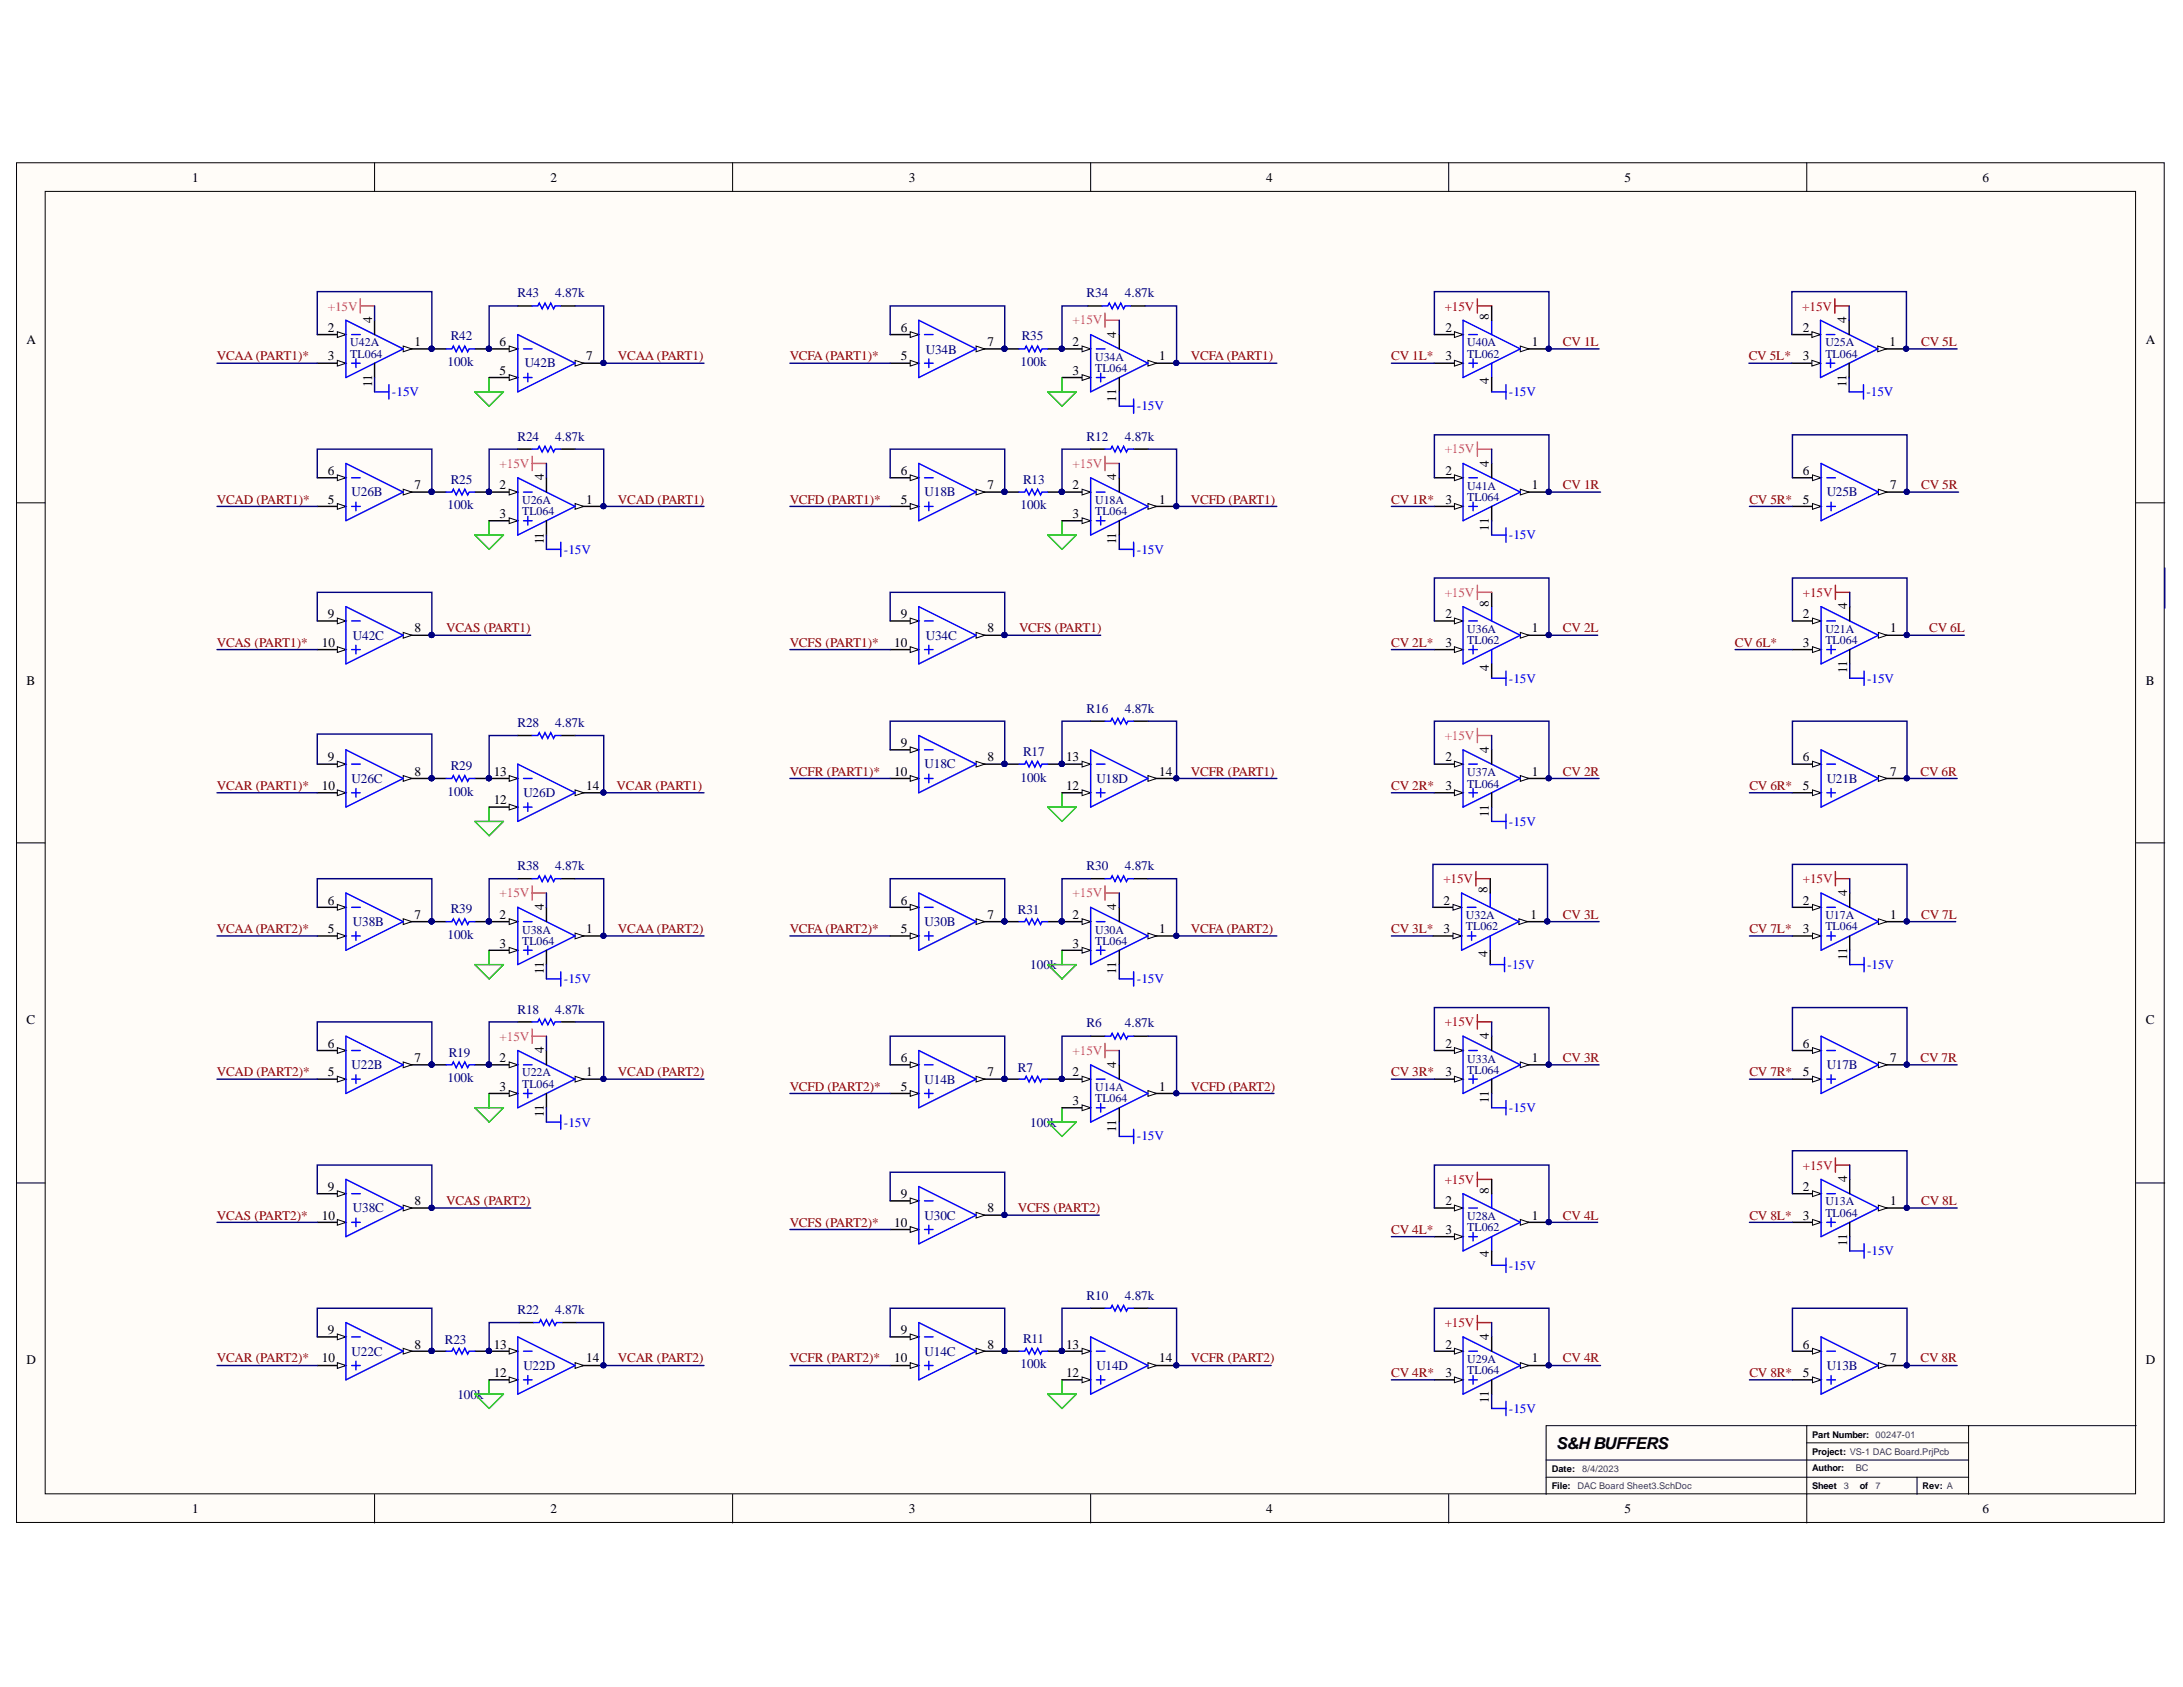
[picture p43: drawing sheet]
<svg xmlns="http://www.w3.org/2000/svg" width="279mm" height="216mm" viewBox="0 0 279 216" stroke-linecap="round" stroke-linejoin="round" font-family="sans-serif">
<defs><g id="words">
<text font-size="2.1" x="199.2" y="185.5">S&amp;HBUFFERS</text>
<g font-size="1.7">
<text x="24.6" y="23.3">1</text>
<text x="70.5" y="23.3">2</text>
<text x="116.3" y="23.3">3</text>
<text x="162.1" y="23.3">4</text>
<text x="207.9" y="23.3">5</text>
<text x="253.8" y="23.3">6</text>
<text x="47.6" y="41.4" transform="rotate(-90 47.6 41.4)">4</text>
<text x="190.6" y="41" transform="rotate(-90 190.6 41)">8</text>
<text x="236.3" y="41.4" transform="rotate(-90 236.3 41.4)">4</text>
<text x="3.4" y="44.1">A</text>
<text x="42" y="42.5">2</text>
<text x="42" y="46.1">3</text>
<text x="53" y="44.3">1</text>
<text x="63.9" y="44.3">6</text>
<text x="63.9" y="48">5</text>
<text x="75" y="46.1">7</text>
<text x="115.3" y="42.5">6</text>
<text x="115.3" y="46.1">5</text>
<text x="126.4" y="44.3">7</text>
<text x="137.3" y="44.3">2</text>
<text x="137.3" y="48">3</text>
<text x="142.9" y="43.2" transform="rotate(-90 142.9 43.2)">4</text>
<text x="148.4" y="46.1">1</text>
<text x="185" y="42.5">2</text>
<text x="185" y="46.1">3</text>
<text x="196.1" y="44.3">1</text>
<text x="230.8" y="42.5">2</text>
<text x="230.8" y="46.1">3</text>
<text x="241.8" y="44.3">1</text>
<text x="274.7" y="44.1">A</text>
<text x="47.6" y="49.6" transform="rotate(-90 47.6 49.6)">11</text>
<text x="142.9" y="51.4" transform="rotate(-90 142.9 51.4)">11</text>
<text x="190.6" y="49.1" transform="rotate(-90 190.6 49.1)">4</text>
<text x="236.3" y="49.6" transform="rotate(-90 236.3 49.6)">11</text>
<text x="190.6" y="59.7" transform="rotate(-90 190.6 59.7)">4</text>
<text x="42" y="60.8">6</text>
<text x="42" y="64.4">5</text>
<text x="53" y="62.6">7</text>
<text x="63.9" y="62.6">2</text>
<text x="69.6" y="61.5" transform="rotate(-90 69.6 61.5)">4</text>
<text x="75" y="64.4">1</text>
<text x="115.3" y="60.8">6</text>
<text x="115.3" y="64.4">5</text>
<text x="126.4" y="62.6">7</text>
<text x="137.3" y="62.6">2</text>
<text x="142.9" y="61.5" transform="rotate(-90 142.9 61.5)">4</text>
<text x="148.4" y="64.4">1</text>
<text x="185" y="60.8">2</text>
<text x="185" y="64.4">3</text>
<text x="196.1" y="62.6">1</text>
<text x="230.8" y="60.8">6</text>
<text x="230.8" y="64.4">5</text>
<text x="241.9" y="62.6">7</text>
<text x="63.9" y="66.3">3</text>
<text x="69.6" y="69.7" transform="rotate(-90 69.6 69.7)">11</text>
<text x="137.3" y="66.3">3</text>
<text x="142.9" y="69.7" transform="rotate(-90 142.9 69.7)">11</text>
<text x="190.6" y="67.9" transform="rotate(-90 190.6 67.9)">11</text>
<text x="190.6" y="77.6" transform="rotate(-90 190.6 77.6)">8</text>
<text x="236.4" y="78" transform="rotate(-90 236.4 78)">4</text>
<text x="41.2" y="82.8">10</text>
<text x="42" y="79.2">9</text>
<text x="53" y="80.9">8</text>
<text x="114.4" y="82.8">10</text>
<text x="115.3" y="79.2">9</text>
<text x="126.4" y="80.9">8</text>
<text x="185" y="79.2">2</text>
<text x="185" y="82.8">3</text>
<text x="196.1" y="80.9">1</text>
<text x="230.8" y="79.2">2</text>
<text x="230.8" y="82.8">3</text>
<text x="241.9" y="80.9">1</text>
<text x="3.4" y="87.6">B</text>
<text x="190.6" y="85.8" transform="rotate(-90 190.6 85.8)">4</text>
<text x="236.4" y="86.2" transform="rotate(-90 236.4 86.2)">11</text>
<text x="274.7" y="87.6">B</text>
<text x="115.3" y="95.6">9</text>
<text x="41.2" y="101.1">10</text>
<text x="42" y="97.4">9</text>
<text x="53" y="99.3">8</text>
<text x="63.2" y="99.3">13</text>
<text x="75" y="101.1">14</text>
<text x="114.4" y="99.3">10</text>
<text x="126.4" y="97.4">8</text>
<text x="136.4" y="97.4">13</text>
<text x="136.4" y="101.1">12</text>
<text x="148.4" y="99.3">14</text>
<text x="185" y="97.4">2</text>
<text x="185" y="101.1">3</text>
<text x="190.6" y="96.3" transform="rotate(-90 190.6 96.3)">4</text>
<text x="196.1" y="99.3">1</text>
<text x="230.8" y="97.4">6</text>
<text x="230.8" y="101.1">5</text>
<text x="241.9" y="99.3">7</text>
<text x="63.2" y="102.9">12</text>
<text x="190.6" y="104.5" transform="rotate(-90 190.6 104.5)">11</text>
<text x="42" y="115.8">6</text>
<text x="42" y="119.4">5</text>
<text x="53" y="117.6">7</text>
<text x="63.9" y="117.6">2</text>
<text x="69.6" y="116.4" transform="rotate(-90 69.6 116.4)">4</text>
<text x="75" y="119.4">1</text>
<text x="115.3" y="115.8">6</text>
<text x="115.3" y="119.4">5</text>
<text x="126.4" y="117.6">7</text>
<text x="137.3" y="117.6">2</text>
<text x="142.9" y="116.4" transform="rotate(-90 142.9 116.4)">4</text>
<text x="148.4" y="119.4">1</text>
<text x="184.7" y="115.8">2</text>
<text x="184.7" y="119.4">3</text>
<text x="190.4" y="114.2" transform="rotate(-90 190.4 114.2)">8</text>
<text x="195.9" y="117.6">1</text>
<text x="230.8" y="115.8">2</text>
<text x="230.8" y="119.4">3</text>
<text x="236.4" y="114.7" transform="rotate(-90 236.4 114.7)">4</text>
<text x="241.9" y="117.6">1</text>
<text x="63.9" y="121.3">3</text>
<text x="69.6" y="124.6" transform="rotate(-90 69.6 124.6)">11</text>
<text x="137.3" y="121.3">3</text>
<text x="142.9" y="124.6" transform="rotate(-90 142.9 124.6)">11</text>
<text x="190.4" y="122.4" transform="rotate(-90 190.4 122.4)">4</text>
<text x="236.4" y="122.9" transform="rotate(-90 236.4 122.9)">11</text>
<text x="3.4" y="131.1">C</text>
<text x="274.7" y="131.1">C</text>
<text x="42" y="134.1">6</text>
<text x="42" y="137.8">5</text>
<text x="53" y="135.9">7</text>
<text x="63.9" y="135.9">2</text>
<text x="69.6" y="134.8" transform="rotate(-90 69.6 134.8)">4</text>
<text x="75" y="137.8">1</text>
<text x="115.3" y="135.9">6</text>
<text x="126.4" y="137.8">7</text>
<text x="137.3" y="137.8">2</text>
<text x="142.9" y="136.7" transform="rotate(-90 142.9 136.7)">4</text>
<text x="185" y="134.1">2</text>
<text x="185" y="137.8">3</text>
<text x="190.6" y="133" transform="rotate(-90 190.6 133)">4</text>
<text x="196.1" y="135.9">1</text>
<text x="230.8" y="134.1">6</text>
<text x="230.8" y="137.8">5</text>
<text x="241.9" y="135.9">7</text>
<text x="63.9" y="139.6">3</text>
<text x="69.6" y="143" transform="rotate(-90 69.6 143)">11</text>
<text x="115.3" y="139.6">5</text>
<text x="137.3" y="141.4">3</text>
<text x="148.4" y="139.6">1</text>
<text x="190.6" y="141.1" transform="rotate(-90 190.6 141.1)">11</text>
<text x="142.9" y="144.9" transform="rotate(-90 142.9 144.9)">11</text>
<text x="42" y="152.4">9</text>
<text x="53" y="154.2">8</text>
<text x="115.3" y="153.3">9</text>
<text x="126.4" y="155.2">8</text>
<text x="185" y="154.2">2</text>
<text x="190.6" y="152.8" transform="rotate(-90 190.6 152.8)">8</text>
<text x="230.8" y="152.4">2</text>
<text x="236.4" y="151.3" transform="rotate(-90 236.4 151.3)">4</text>
<text x="241.9" y="154.2">1</text>
<text x="41.2" y="156.1">10</text>
<text x="114.4" y="157">10</text>
<text x="185" y="157.9">3</text>
<text x="190.6" y="160.9" transform="rotate(-90 190.6 160.9)">4</text>
<text x="196.1" y="156.1">1</text>
<text x="230.8" y="156.1">3</text>
<text x="236.4" y="159.5" transform="rotate(-90 236.4 159.5)">11</text>
<text x="42" y="170.7">9</text>
<text x="53" y="172.6">8</text>
<text x="63.2" y="172.6">13</text>
<text x="115.3" y="170.7">9</text>
<text x="126.4" y="172.6">8</text>
<text x="136.4" y="172.6">13</text>
<text x="185" y="172.6">2</text>
<text x="190.6" y="171.5" transform="rotate(-90 190.6 171.5)">4</text>
<text x="230.8" y="172.6">6</text>
<text x="3.4" y="174.6">D</text>
<text x="41.2" y="174.4">10</text>
<text x="63.2" y="176.2">12</text>
<text x="75" y="174.4">14</text>
<text x="114.4" y="174.4">10</text>
<text x="136.4" y="176.2">12</text>
<text x="148.4" y="174.4">14</text>
<text x="185" y="176.2">3</text>
<text x="190.6" y="179.6" transform="rotate(-90 190.6 179.6)">11</text>
<text x="196.1" y="174.4">1</text>
<text x="230.8" y="176.2">5</text>
<text x="241.9" y="174.4">7</text>
<text x="274.7" y="174.6">D</text>
<text x="24.6" y="193.6">1</text>
<text x="70.5" y="193.6">2</text>
<text x="116.3" y="193.6">3</text>
<text x="162.1" y="193.6">4</text>
<text x="207.9" y="193.6">5</text>
<text x="253.8" y="193.6">6</text>
</g>
<g font-size="1.7" fill="#db3381">
<text x="42" y="39.7">+15V</text>
<text x="137.3" y="41.5">+15V</text>
<text x="63.9" y="59.9">+15V</text>
<text x="137.3" y="59.9">+15V</text>
<text x="184.9" y="58">+15V</text>
<text x="184.9" y="76.4">+15V</text>
<text x="184.9" y="94.7">+15V</text>
<text x="63.9" y="114.8">+15V</text>
<text x="137.3" y="114.8">+15V</text>
<text x="63.9" y="133.2">+15V</text>
<text x="137.3" y="135">+15V</text>
</g>
<g font-size="1.7" fill="#000080">
<text x="66.2" y="38.1">R43</text>
<text x="71.1" y="38.1">4.87k</text>
<text x="139.1" y="38.1">R34</text>
<text x="144" y="38.1">4.87k</text>
<text x="57.3" y="46.9">100k</text>
<text x="57.7" y="43.6">R42</text>
<text x="67.2" y="47">U42B</text>
<text x="118.5" y="45.2">U34B</text>
<text x="130.6" y="46.9">100k</text>
<text x="130.8" y="43.6">R35</text>
<text x="66.2" y="56.4">R24</text>
<text x="71.1" y="56.4">4.87k</text>
<text x="139.1" y="56.4">R12</text>
<text x="144" y="56.4">4.87k</text>
<text x="45" y="63.5">U26B</text>
<text x="57.3" y="65.2">100k</text>
<text x="57.7" y="61.9">R25</text>
<text x="118.3" y="63.5">U18B</text>
<text x="130.6" y="65.2">100k</text>
<text x="130.9" y="61.9">R13</text>
<text x="233.8" y="63.5">U25B</text>
<text x="45.2" y="81.9">U42C</text>
<text x="118.5" y="81.9">U34C</text>
<text x="66.2" y="93">R28</text>
<text x="71.1" y="93">4.87k</text>
<text x="139.1" y="91.2">R16</text>
<text x="144" y="91.2">4.87k</text>
<text x="45" y="100.2">U26C</text>
<text x="57.3" y="101.8">100k</text>
<text x="57.7" y="98.5">R29</text>
<text x="67" y="102">U26D</text>
<text x="118.3" y="98.3">U18C</text>
<text x="130.6" y="100">100k</text>
<text x="130.9" y="96.7">R17</text>
<text x="140.3" y="100.2">U18D</text>
<text x="233.8" y="100.2">U21B</text>
<text x="66.2" y="111.4">R38</text>
<text x="71.1" y="111.4">4.87k</text>
<text x="139.1" y="111.4">R30</text>
<text x="144" y="111.4">4.87k</text>
<text x="45.2" y="118.5">U38B</text>
<text x="57.7" y="116.9">R39</text>
<text x="118.3" y="118.5">U30B</text>
<text x="130.3" y="117">R31</text>
<text x="57.3" y="120.2">100k</text>
<text x="131.9" y="124">100k</text>
<text x="66.2" y="129.7">R18</text>
<text x="71.1" y="129.7">4.87k</text>
<text x="139.1" y="131.5">R6</text>
<text x="144" y="131.5">4.87k</text>
<text x="45" y="136.8">U22B</text>
<text x="57.4" y="135.2">R19</text>
<text x="130.3" y="137.2">R7</text>
<text x="233.8" y="136.8">U17B</text>
<text x="57.3" y="138.5">100k</text>
<text x="118.3" y="138.7">U14B</text>
<text x="131.9" y="144.2">100k</text>
<text x="45.2" y="155.2">U38C</text>
<text x="118.3" y="156.1">U30C</text>
<text x="139.1" y="166.3">R10</text>
<text x="144" y="166.3">4.87k</text>
<text x="45" y="173.5">U22C</text>
<text x="56.9" y="172">R23</text>
<text x="66.2" y="168.2">R22</text>
<text x="71.1" y="168.2">4.87k</text>
<text x="118.3" y="173.5">U14C</text>
<text x="130.9" y="171.8">R11</text>
<text x="58.5" y="179">100k</text>
<text x="67" y="175.3">U22D</text>
<text x="130.6" y="175.1">100k</text>
<text x="140.3" y="175.3">U14D</text>
<text x="233.8" y="175.3">U13B</text>
</g>
<g font-size="1.7" fill="#f00">
<text x="184.9" y="39.7">+15V</text>
<text x="230.7" y="39.7">+15V</text>
<text x="230.8" y="76.4">+15V</text>
<text x="184.7" y="113">+15V</text>
<text x="230.8" y="113">+15V</text>
<text x="184.9" y="131.3">+15V</text>
<text x="230.8" y="149.7">+15V</text>
<text x="184.9" y="151.5">+15V</text>
<text x="184.9" y="169.8">+15V</text>
</g>
<g font-size="1.7" fill="#800000">
<text x="27.7" y="46.1">VCAA (PART1)*</text>
<text x="79.1" y="46.1">VCAA (PART1)</text>
<text x="101.1" y="46.1">VCFA (PART1)*</text>
<text x="152.4" y="46.1">VCFA (PART1)</text>
<text x="178.1" y="46.1">CV 1L*</text>
<text x="200" y="44.3">CV 1L</text>
<text x="223.8" y="46.1">CV 5L*</text>
<text x="245.9" y="44.3">CV 5L</text>
<text x="27.7" y="64.4">VCAD (PART1)*</text>
<text x="79.1" y="64.4">VCAD (PART1)</text>
<text x="101.1" y="64.4">VCFD (PART1)*</text>
<text x="152.4" y="64.4">VCFD (PART1)</text>
<text x="178.1" y="64.4">CV 1R*</text>
<text x="200" y="62.6">CV 1R</text>
<text x="223.9" y="64.4">CV 5R*</text>
<text x="245.9" y="62.6">CV 5R</text>
<text x="27.7" y="82.8">VCAS (PART1)*</text>
<text x="57.1" y="80.9">VCAS (PART1)</text>
<text x="101.1" y="82.8">VCFS (PART1)*</text>
<text x="130.4" y="80.9">VCFS (PART1)</text>
<text x="178.1" y="82.8">CV 2L*</text>
<text x="200" y="80.9">CV 2L</text>
<text x="222" y="82.8">CV 6L*</text>
<text x="246.9" y="80.9">CV 6L</text>
<text x="27.7" y="101.1">VCAR (PART1)*</text>
<text x="78.9" y="101.1">VCAR (PART1)</text>
<text x="101.1" y="99.3">VCFR (PART1)*</text>
<text x="152.4" y="99.3">VCFR (PART1)</text>
<text x="178.1" y="101.1">CV 2R*</text>
<text x="200" y="99.3">CV 2R</text>
<text x="223.9" y="101.1">CV 6R*</text>
<text x="245.8" y="99.3">CV 6R</text>
<text x="27.7" y="119.4">VCAA (PART2)*</text>
<text x="79.1" y="119.4">VCAA (PART2)</text>
<text x="101.1" y="119.4">VCFA (PART2)*</text>
<text x="152.4" y="119.4">VCFA (PART2)</text>
<text x="178.1" y="119.4">CV 3L*</text>
<text x="200" y="117.6">CV 3L</text>
<text x="223.9" y="119.4">CV 7L*</text>
<text x="245.9" y="117.6">CV 7L</text>
<text x="27.7" y="137.8">VCAD (PART2)*</text>
<text x="79.1" y="137.8">VCAD (PART2)</text>
<text x="178.1" y="137.8">CV 3R*</text>
<text x="200" y="135.9">CV 3R</text>
<text x="223.9" y="137.8">CV 7R*</text>
<text x="245.8" y="135.9">CV 7R</text>
<text x="101.1" y="139.6">VCFD (PART2)*</text>
<text x="152.4" y="139.6">VCFD (PART2)</text>
<text x="57.1" y="154.2">VCAS (PART2)</text>
<text x="130.3" y="155.2">VCFS (PART2)</text>
<text x="245.9" y="154.2">CV 8L</text>
<text x="27.7" y="156.1">VCAS (PART2)*</text>
<text x="101.1" y="157">VCFS (PART2)*</text>
<text x="178.1" y="157.9">CV 4L*</text>
<text x="200" y="156.1">CV 4L</text>
<text x="223.9" y="156.1">CV 8L*</text>
<text x="27.7" y="174.4">VCAR (PART2)*</text>
<text x="79.1" y="174.4">VCAR (PART2)</text>
<text x="101.1" y="174.4">VCFR (PART2)*</text>
<text x="152.4" y="174.4">VCFR (PART2)</text>
<text x="178.1" y="176.2">CV 4R*</text>
<text x="200" y="174.4">CV 4R</text>
<text x="223.9" y="176.2">CV 8R*</text>
<text x="245.8" y="174.4">CV 8R</text>
</g>
<g font-size="1.7" fill="#00f">
<text x="50.2" y="50.7">-15V</text>
<text x="145.5" y="52.5">-15V</text>
<text x="193.1" y="50.7">-15V</text>
<text x="238.9" y="50.7">-15V</text>
<text x="72.2" y="70.9">-15V</text>
<text x="145.5" y="70.9">-15V</text>
<text x="193.1" y="69">-15V</text>
<text x="193.1" y="87.4">-15V</text>
<text x="239" y="87.4">-15V</text>
<text x="193.1" y="105.7">-15V</text>
<text x="72.2" y="125.8">-15V</text>
<text x="145.5" y="125.8">-15V</text>
<text x="192.9" y="124">-15V</text>
<text x="239" y="124">-15V</text>
<text x="193.1" y="142.3">-15V</text>
<text x="72.2" y="144.2">-15V</text>
<text x="145.5" y="146">-15V</text>
<text x="239" y="160.7">-15V</text>
<text x="193.1" y="162.5">-15V</text>
<text x="193.1" y="180.8">-15V</text>
</g>
<g font-size="1.5" fill="#000080">
<text x="44.8" y="45.8">TL064</text>
<text x="44.8" y="44.3">U42A</text>
<text x="140.2" y="47.6">TL064</text>
<text x="140.2" y="46.2">U34A</text>
<text x="187.8" y="45.8">TL062</text>
<text x="187.8" y="44.3">U40A</text>
<text x="233.6" y="45.8">TL064</text>
<text x="233.6" y="44.3">U25A</text>
<text x="66.8" y="66">TL064</text>
<text x="66.8" y="64.5">U26A</text>
<text x="140.2" y="66">TL064</text>
<text x="140.2" y="64.5">U18A</text>
<text x="187.8" y="64.1">TL064</text>
<text x="187.8" y="62.7">U41A</text>
<text x="187.8" y="82.5">TL062</text>
<text x="187.8" y="81">U36A</text>
<text x="233.6" y="82.5">TL064</text>
<text x="233.6" y="81">U21A</text>
<text x="187.8" y="100.8">TL064</text>
<text x="187.8" y="99.3">U37A</text>
<text x="66.8" y="119.5">U38A</text>
<text x="140.2" y="119.5">U30A</text>
<text x="187.6" y="119.1">TL062</text>
<text x="187.6" y="117.6">U32A</text>
<text x="233.6" y="119.1">TL064</text>
<text x="233.6" y="117.6">U17A</text>
<text x="66.8" y="120.9">TL064</text>
<text x="140.2" y="120.9">TL064</text>
<text x="66.8" y="137.8">U22A</text>
<text x="187.8" y="137.4">TL064</text>
<text x="187.8" y="136">U33A</text>
<text x="66.8" y="139.3">TL064</text>
<text x="140.2" y="141.1">TL064</text>
<text x="140.2" y="139.6">U14A</text>
<text x="233.6" y="155.8">TL064</text>
<text x="233.6" y="154.2">U13A</text>
<text x="187.8" y="157.5">TL062</text>
<text x="187.8" y="156.1">U28A</text>
<text x="187.8" y="175.9">TL064</text>
<text x="187.8" y="174.5">U29A</text>
</g>
<g font-size="1.2">
<text x="231.9" y="184">Part Number: 00247-01</text>
<text x="198.6" y="188.4">Date:</text>
<text x="198.6" y="190.6">File:</text>
<text x="231.9" y="190.6">Sheet</text>
<text x="231.9" y="188.3">Author:</text>
<text x="231.9" y="186.2">Project: VS-1 DAC Board.PrjPcb</text>
<text x="238" y="190.6">of</text>
<text x="246.1" y="190.6">Rev: A</text>
</g>
<g font-size="1.2" fill="#434343">
<text x="201.9" y="190.6">DAC Board Sheet3.SchDoc</text>
<text x="202.5" y="188.4">8/4/2023</text>
<text x="236" y="190.6">3</text>
<text x="237.5" y="188.3">BC</text>
<text x="240.1" y="190.6">7</text>
</g>
</g></defs>
<g fill="#fffcf8" stroke="#000" stroke-width=".13">
<path d="M2.1 20.8h274.9v174h-274.9z"/>
<path d="M5.8 24.5h267.5v166.7h-267.5z"/>
</g>
<g fill="none" stroke="#000" stroke-width=".13">
<path d="M47.9 20.8v3.7M93.8 20.8v3.7M139.6 20.8v3.7M185.4 20.8v3.7M231.2 20.8v3.7M2.1 64.4h3.7M273.4 64.4h3.7M2.1 107.9h3.7M273.4 107.9h3.7M2.1 151.4h3.7M273.4 151.4h3.7M47.9 191.3v3.6"/>
<path d="M93.8 191.3v3.6M139.6 191.3v3.6M185.4 191.3v3.6M197.9 189.1h54.1M197.9 186.9h54.1M231.2 182.5v12.4M231.2 184.7h20.8M245.4 189.1v2.2M252 182.5h-54.1v8.8M273.4 182.5h-21.4v8.8"/>
</g>
<path d="M46.1 38.2v1.9M46.1 39.2h1.8" fill="none" stroke="#db3381" stroke-width=".18"/>
<path d="M47.9 50.1h1.9M49.8 49.2v1.9" fill="none" stroke="#00f" stroke-width=".18"/>
<path d="M40.6 152.8h3.7" fill="none" stroke="#000" stroke-width=".18"/>
<path d="M43.2 152.4l1.1 .4-1.1 .3z" fill="#fffcf8"/>
<path d="M43.2 152.4l1.1 .4-1.1 .3z" fill="none" stroke="#000" stroke-width=".13"/>
<path d="M40.6 156.4h3.7" fill="none" stroke="#000" stroke-width=".18"/>
<path d="M43.2 156.1l1.1 .3-1.1 .4z" fill="#fffcf8"/>
<path d="M43.2 156.1l1.1 .3-1.1 .4z" fill="none" stroke="#000" stroke-width=".13"/>
<path d="M51.6 154.6h3.7" fill="none" stroke="#000" stroke-width=".18"/>
<path d="M51.6 154.2l1.1 .4-1.1 .4z" fill="#fffcf8"/>
<path d="M51.6 154.2l1.1 .4-1.1 .4z" fill="none" stroke="#000" stroke-width=".13"/>
<circle cx="55.2" cy="154.6" r=".33" fill="#000080" stroke="#000080" stroke-width=".13"/>
<path d="M44.3 150.9l7.3 3.7-7.3 3.7zM45 152.8h1.1M45 156.4h1.1M45.6 155.9v1.1" fill="none" stroke="#00f" stroke-width=".18"/>
<path d="M40.6 79.5h3.7" fill="none" stroke="#000" stroke-width=".18"/>
<path d="M43.2 79.1l1.1 .4-1.1 .3z" fill="#fffcf8"/>
<path d="M43.2 79.1l1.1 .4-1.1 .3z" fill="none" stroke="#000" stroke-width=".13"/>
<path d="M40.6 83.1h3.7" fill="none" stroke="#000" stroke-width=".18"/>
<path d="M43.2 82.8l1.1 .3-1.1 .4z" fill="#fffcf8"/>
<path d="M43.2 82.8l1.1 .3-1.1 .4z" fill="none" stroke="#000" stroke-width=".13"/>
<path d="M51.6 81.3h3.7" fill="none" stroke="#000" stroke-width=".18"/>
<path d="M51.6 80.9l1.1 .4-1.1 .4z" fill="#fffcf8"/>
<path d="M51.6 80.9l1.1 .4-1.1 .4z" fill="none" stroke="#000" stroke-width=".13"/>
<circle cx="55.2" cy="81.3" r=".33" fill="#000080" stroke="#000080" stroke-width=".13"/>
<path d="M44.3 77.6l7.3 3.7-7.3 3.7zM45 79.5h1.1M45 83.1h1.1M45.6 82.6v1.1" fill="none" stroke="#00f" stroke-width=".18"/>
<path d="M113.9 79.5h3.7" fill="none" stroke="#000" stroke-width=".18"/>
<path d="M116.5 79.1l1.1 .4-1.1 .3z" fill="#fffcf8"/>
<path d="M116.5 79.1l1.1 .4-1.1 .3z" fill="none" stroke="#000" stroke-width=".13"/>
<path d="M113.9 83.1h3.7" fill="none" stroke="#000" stroke-width=".18"/>
<path d="M116.5 82.8l1.1 .3-1.1 .4z" fill="#fffcf8"/>
<path d="M116.5 82.8l1.1 .3-1.1 .4z" fill="none" stroke="#000" stroke-width=".13"/>
<path d="M124.9 81.3h3.7" fill="none" stroke="#000" stroke-width=".18"/>
<path d="M124.9 80.9l1.1 .4-1.1 .4z" fill="#fffcf8"/>
<path d="M124.9 80.9l1.1 .4-1.1 .4z" fill="none" stroke="#000" stroke-width=".13"/>
<g fill="#000080" stroke="#000080" stroke-width=".13">
<circle cx="128.6" cy="81.3" r=".33"/>
<circle cx="55.2" cy="44.6" r=".33"/>
<circle cx="62.6" cy="44.6" r=".33"/>
</g>
<path d="M68.1 39.2h.7l.2-.4 .4 .7 .4-.7 .3 .7 .4-.7 .4 .7 .1-.3h.8M57.1 44.7h.7l.2-.4 .4 .7 .4-.7 .3 .7 .4-.7 .4 .7 .1-.3h.8M117.6 77.6l7.3 3.7-7.3 3.7zM118.3 79.5h1.1M118.3 83.1h1.1M118.9 82.6v1.1" fill="none" stroke="#00f" stroke-width=".18"/>
<path d="M66.3 39.2h1.8M71.8 39.2h1.8M40.6 42.8h3.7M55.3 44.7h1.8M60.8 44.7h1.8" fill="none" stroke="#000" stroke-width=".18"/>
<path d="M60.8 50.1h3.6l-1.8 1.9zM62.6 48.3v1.8" fill="none" stroke="#00bf00" stroke-width=".18"/>
<path d="M43.2 42.5l1.1 .3-1.1 .4z" fill="#fffcf8"/>
<path d="M43.2 42.5l1.1 .3-1.1 .4z" fill="none" stroke="#000" stroke-width=".13"/>
<path d="M40.6 46.5h3.7" fill="none" stroke="#000" stroke-width=".18"/>
<path d="M43.2 46.1l1.1 .4-1.1 .4z" fill="#fffcf8"/>
<path d="M43.2 46.1l1.1 .4-1.1 .4z" fill="none" stroke="#000" stroke-width=".13"/>
<path d="M51.6 44.7h3.7" fill="none" stroke="#000" stroke-width=".18"/>
<path d="M51.6 44.3l1.1 .4-1.1 .3z" fill="#fffcf8"/>
<path d="M51.6 44.3l1.1 .4-1.1 .3z" fill="none" stroke="#000" stroke-width=".13"/>
<circle cx="55.2" cy="44.6" r=".33" fill="#000080" stroke="#000080" stroke-width=".13"/>
<path d="M44.3 41l7.3 3.7-7.3 3.6zM45 42.8h1.1M45 46.5h1.1M45.6 45.9v1.1" fill="none" stroke="#00f" stroke-width=".18"/>
<path d="M47.9 41v1.8M47.9 46.5v1.8M62.6 44.7h3.7" fill="none" stroke="#000" stroke-width=".18"/>
<path d="M65.2 44.3l1.1 .4-1.1 .3z" fill="#fffcf8"/>
<path d="M65.2 44.3l1.1 .4-1.1 .3z" fill="none" stroke="#000" stroke-width=".13"/>
<circle cx="62.6" cy="44.6" r=".33" fill="#000080" stroke="#000080" stroke-width=".13"/>
<path d="M62.6 48.3h3.7" fill="none" stroke="#000" stroke-width=".18"/>
<path d="M65.2 48l1.1 .3-1.1 .4z" fill="#fffcf8"/>
<path d="M65.2 48l1.1 .3-1.1 .4z" fill="none" stroke="#000" stroke-width=".13"/>
<path d="M73.6 46.5h3.7" fill="none" stroke="#000" stroke-width=".18"/>
<path d="M73.6 46.1l1.1 .4-1.1 .4z" fill="#fffcf8"/>
<path d="M73.6 46.1l1.1 .4-1.1 .4z" fill="none" stroke="#000" stroke-width=".13"/>
<g fill="#000080" stroke="#000080" stroke-width=".13">
<circle cx="77.2" cy="46.4" r=".33"/>
<circle cx="62.6" cy="44.6" r=".33"/>
<circle cx="55.2" cy="117.9" r=".33"/>
<circle cx="62.6" cy="117.9" r=".33"/>
<circle cx="128.6" cy="117.9" r=".33"/>
<circle cx="135.9" cy="117.9" r=".33"/>
<circle cx="55.2" cy="136.2" r=".33"/>
<circle cx="62.6" cy="136.2" r=".33"/>
<circle cx="55.2" cy="62.9" r=".33"/>
<circle cx="62.6" cy="62.9" r=".33"/>
<circle cx="55.2" cy="99.6" r=".33"/>
<circle cx="62.6" cy="99.6" r=".33"/>
</g>
<g fill="none" stroke="#00f" stroke-width=".18">
<path d="M66.3 42.8l7.3 3.7-7.3 3.6zM67 44.7h1.1M67 48.3h1.1M67.6 47.8v1.1M68.1 57.5h.7l.2-.4 .4 .7 .4-.7 .3 .7 .4-.7 .4 .7 .1-.3h.8M57.1 63h.7l.2-.4 .4 .7 .4-.7 .3 .7 .4-.7 .4 .7 .1-.3h.8M57.1 99.6h.7l.2-.3 .4 .7 .4-.7 .3 .7 .4-.7 .4 .7 .1-.4h.8M68.1 94.1h.7l.2-.3 .4 .7 .4-.7 .3 .7 .4-.7 .4 .7 .1-.4h.8M57.1 118h.7l.2-.4 .4 .7 .4-.7 .3 .7 .4-.7 .4 .7 .1-.3h.8M68.1 112.5h.7l.2-.4 .4 .7 .4-.7 .3 .7 .4-.7 .4 .7 .1-.3h.8M130.4 118h.8l.1-.4 .4 .7 .4-.7 .3 .7 .4-.7 .4 .7 .2-.3h.7M141.4 112.5h.8l.1-.4 .4 .7 .4-.7 .3 .7 .4-.7 .4 .7 .2-.3h.7"/>
<path d="M57.1 136.3h.7l.2-.4 .4 .7 .4-.7 .3 .7 .4-.7 .4 .7 .1-.3h.8M68.1 130.8h.7l.2-.4 .4 .7 .4-.7 .3 .7 .4-.7 .4 .7 .1-.3h.8M68.3 169.3h.7l.2-.4 .4 .7 .3-.7 .4 .7 .4-.7 .3 .7 .2-.3h.8"/>
</g>
<g fill="none" stroke="#000" stroke-width=".18">
<path d="M66.3 57.5h1.8M71.8 57.5h1.8M55.3 63h1.8M60.8 63h1.8M55.3 99.6h1.8M60.8 99.6h1.8M66.3 94.1h1.8M71.8 94.1h1.8M55.3 118h1.8M60.8 118h1.8M66.3 112.5h1.8M71.8 112.5h1.8"/>
<path d="M128.6 118h1.8M134.1 118h1.8M139.6 112.5h1.8M145.1 112.5h1.8M55.3 136.3h1.8M60.8 136.3h1.8M66.3 130.8h1.8M71.8 130.8h1.8M40.6 171.1h3.7M66.5 169.3h1.8M72 169.3h1.8"/>
</g>
<path d="M60.8 68.5h3.6l-1.8 1.8zM62.6 66.6v1.9M60.8 105.1h3.6l-1.8 1.9zM62.6 103.3v1.8M60.8 123.4h3.6l-1.8 1.9zM62.6 121.6v1.8M62.6 139.9v1.9M134.1 123.4h3.7l-1.9 1.9zM135.9 121.6v1.8M60.8 141.8h3.6l-1.8 1.8z" fill="none" stroke="#00bf00" stroke-width=".18"/>
<path d="M43.2 170.7l1.1 .4-1.1 .4z" fill="#fffcf8"/>
<path d="M43.2 170.7l1.1 .4-1.1 .4z" fill="none" stroke="#000" stroke-width=".13"/>
<path d="M40.6 174.8h3.7" fill="none" stroke="#000" stroke-width=".18"/>
<path d="M43.2 174.4l1.1 .4-1.1 .3z" fill="#fffcf8"/>
<path d="M43.2 174.4l1.1 .4-1.1 .3z" fill="none" stroke="#000" stroke-width=".13"/>
<path d="M51.6 172.9h3.7" fill="none" stroke="#000" stroke-width=".18"/>
<path d="M51.6 172.6l1.1 .3-1.1 .4z" fill="#fffcf8"/>
<path d="M51.6 172.6l1.1 .3-1.1 .4z" fill="none" stroke="#000" stroke-width=".13"/>
<g fill="#000080" stroke="#000080" stroke-width=".13">
<circle cx="55.2" cy="172.9" r=".33"/>
<circle cx="62.6" cy="172.9" r=".33"/>
<circle cx="128.6" cy="44.6" r=".33"/>
<circle cx="135.9" cy="44.6" r=".33"/>
<circle cx="128.6" cy="172.9" r=".33"/>
<circle cx="135.9" cy="172.9" r=".33"/>
<circle cx="128.6" cy="97.8" r=".33"/>
<circle cx="135.9" cy="97.8" r=".33"/>
<circle cx="128.6" cy="62.9" r=".33"/>
<circle cx="135.9" cy="62.9" r=".33"/>
<circle cx="128.6" cy="138.1" r=".33"/>
<circle cx="135.9" cy="138.1" r=".33"/>
</g>
<g fill="none" stroke="#00f" stroke-width=".18">
<path d="M141.1 39.2h.7l.2-.4 .3 .7 .4-.7 .4 .7 .3-.7 .4 .7 .2-.3h.7M130.4 44.7h.8l.1-.4 .4 .7 .4-.7 .3 .7 .4-.7 .4 .7 .2-.3h.7M141.4 57.5h.8l.1-.4 .4 .7 .4-.7 .3 .7 .4-.7 .4 .7 .2-.3h.7M69.9 70.3h1.9M71.8 69.4v1.8M130.4 63h.8l.1-.4 .4 .7 .4-.7 .3 .7 .4-.7 .4 .7 .2-.3h.7M130.4 97.8h.8l.1-.4 .4 .8 .4-.8 .3 .8 .4-.8 .4 .8 .2-.4h.7M141.4 92.3h.8l.1-.4 .4 .8 .4-.8 .3 .8 .4-.8 .4 .8 .2-.4h.7M130.4 138.1h.8l.1-.4 .4 .8 .4-.8 .3 .8 .4-.8 .4 .8 .2-.4h.7M141.4 132.6h.8l.1-.4 .4 .8 .4-.8 .3 .8 .4-.8 .4 .8 .2-.4h.7M44.3 169.3l7.3 3.6-7.3 3.7zM45 171.1h1.1"/>
<path d="M45 174.8h1.1M45.6 174.2v1.1M57.1 172.9h.7l.2-.3 .4 .7 .4-.7 .3 .7 .4-.7 .4 .7 .1-.4h.8M130.4 172.9h.8l.1-.3 .4 .7 .4-.7 .3 .7 .4-.7 .4 .7 .2-.4h.7M141.4 167.4h.8l.1-.3 .4 .7 .4-.7 .3 .7 .4-.7 .4 .7 .2-.4h.7"/>
</g>
<g fill="none" stroke="#000" stroke-width=".18">
<path d="M139.2 39.2h1.9M144.7 39.2h1.9M113.9 42.8h3.7M128.6 44.7h1.8M134.1 44.7h1.8M139.6 57.5h1.8M145.1 57.5h1.8M128.6 63h1.8M134.1 63h1.8M128.6 97.8h1.8M134.1 97.8h1.8M139.6 92.3h1.8"/>
<path d="M145.1 92.3h1.8M128.6 138.1h1.8M134.1 138.1h1.8M139.6 132.6h1.8M145.1 132.6h1.8M55.3 172.9h1.8M60.8 172.9h1.8M128.6 172.9h1.8M134.1 172.9h1.8M139.6 167.4h1.8M145.1 167.4h1.8"/>
</g>
<path d="M134.1 68.5h3.7l-1.9 1.8zM135.9 66.6v1.9M134.1 143.6h3.7l-1.9 1.8zM135.9 141.8v1.8M60.8 178.4h3.6l-1.8 1.9zM62.6 176.6v1.8" fill="none" stroke="#00bf00" stroke-width=".18"/>
<path d="M68.1 58.4v1.8M68.1 59.3h1.8" fill="none" stroke="#db3381" stroke-width=".18"/>
<path d="M116.5 42.5l1.1 .3-1.1 .4z" fill="#fffcf8"/>
<path d="M116.5 42.5l1.1 .3-1.1 .4z" fill="none" stroke="#000" stroke-width=".13"/>
<path d="M113.9 46.5h3.7" fill="none" stroke="#000" stroke-width=".18"/>
<path d="M116.5 46.1l1.1 .4-1.1 .4z" fill="#fffcf8"/>
<path d="M116.5 46.1l1.1 .4-1.1 .4z" fill="none" stroke="#000" stroke-width=".13"/>
<path d="M124.9 44.7h3.7" fill="none" stroke="#000" stroke-width=".18"/>
<path d="M124.9 44.3l1.1 .4-1.1 .3z" fill="#fffcf8"/>
<path d="M124.9 44.3l1.1 .4-1.1 .3z" fill="none" stroke="#000" stroke-width=".13"/>
<circle cx="128.6" cy="44.6" r=".33" fill="#000080" stroke="#000080" stroke-width=".13"/>
<path d="M117.6 41l7.3 3.7-7.3 3.6zM118.3 42.8h1.1M118.3 46.5h1.1M118.9 45.9v1.1" fill="none" stroke="#00f" stroke-width=".18"/>
<path d="M135.9 44.7h3.7" fill="none" stroke="#000" stroke-width=".18"/>
<path d="M138.5 44.3l1.1 .4-1.1 .3z" fill="#fffcf8"/>
<path d="M138.5 44.3l1.1 .4-1.1 .3z" fill="none" stroke="#000" stroke-width=".13"/>
<circle cx="135.9" cy="44.6" r=".33" fill="#000080" stroke="#000080" stroke-width=".13"/>
<path d="M135.9 48.3h3.7" fill="none" stroke="#000" stroke-width=".18"/>
<path d="M138.5 48l1.1 .3-1.1 .4z" fill="#fffcf8"/>
<path d="M138.5 48l1.1 .3-1.1 .4z" fill="none" stroke="#000" stroke-width=".13"/>
<path d="M146.9 46.5h3.7" fill="none" stroke="#000" stroke-width=".18"/>
<path d="M146.9 46.1l1.1 .4-1.1 .4z" fill="#fffcf8"/>
<path d="M146.9 46.1l1.1 .4-1.1 .4z" fill="none" stroke="#000" stroke-width=".13"/>
<g fill="#000080" stroke="#000080" stroke-width=".13">
<circle cx="150.6" cy="46.4" r=".33"/>
<circle cx="135.9" cy="44.6" r=".33"/>
</g>
<path d="M139.6 42.8l7.3 3.7-7.3 3.6zM140.3 44.7h1.1M140.3 48.3h1.1M140.9 47.8v1.1" fill="none" stroke="#00f" stroke-width=".18"/>
<path d="M143.3 42.8v1.9M143.3 48.3v1.8M40.6 116.1h3.7" fill="none" stroke="#000" stroke-width=".18"/>
<path d="M43.2 115.8l1.1 .3-1.1 .4z" fill="#fffcf8"/>
<path d="M43.2 115.8l1.1 .3-1.1 .4z" fill="none" stroke="#000" stroke-width=".13"/>
<path d="M40.6 119.8h3.7" fill="none" stroke="#000" stroke-width=".18"/>
<path d="M43.2 119.4l1.1 .4-1.1 .4z" fill="#fffcf8"/>
<path d="M43.2 119.4l1.1 .4-1.1 .4z" fill="none" stroke="#000" stroke-width=".13"/>
<path d="M51.6 118h3.7" fill="none" stroke="#000" stroke-width=".18"/>
<path d="M51.6 117.6l1.1 .4-1.1 .3z" fill="#fffcf8"/>
<path d="M51.6 117.6l1.1 .4-1.1 .3z" fill="none" stroke="#000" stroke-width=".13"/>
<circle cx="55.2" cy="117.9" r=".33" fill="#000080" stroke="#000080" stroke-width=".13"/>
<path d="M44.3 114.3l7.3 3.7-7.3 3.6zM45 116.1h1.1M45 119.8h1.1M45.6 119.2v1.1" fill="none" stroke="#00f" stroke-width=".18"/>
<path d="M62.6 118h3.7" fill="none" stroke="#000" stroke-width=".18"/>
<path d="M65.2 117.6l1.1 .4-1.1 .3z" fill="#fffcf8"/>
<path d="M65.2 117.6l1.1 .4-1.1 .3z" fill="none" stroke="#000" stroke-width=".13"/>
<circle cx="62.6" cy="117.9" r=".33" fill="#000080" stroke="#000080" stroke-width=".13"/>
<path d="M62.6 121.6h3.7" fill="none" stroke="#000" stroke-width=".18"/>
<path d="M65.2 121.3l1.1 .3-1.1 .4z" fill="#fffcf8"/>
<path d="M65.2 121.3l1.1 .3-1.1 .4z" fill="none" stroke="#000" stroke-width=".13"/>
<path d="M73.6 119.8h3.7" fill="none" stroke="#000" stroke-width=".18"/>
<path d="M73.6 119.4l1.1 .4-1.1 .4z" fill="#fffcf8"/>
<path d="M73.6 119.4l1.1 .4-1.1 .4z" fill="none" stroke="#000" stroke-width=".13"/>
<g fill="#000080" stroke="#000080" stroke-width=".13">
<circle cx="77.2" cy="119.8" r=".33"/>
<circle cx="62.6" cy="117.9" r=".33"/>
</g>
<path d="M143.3 52h1.8M145.1 51.1v1.8M66.3 116.1l7.3 3.7-7.3 3.6zM67 118h1.1M67 121.6h1.1M67.6 121.1v1.1M69.9 125.3h1.9M71.8 124.4v1.8" fill="none" stroke="#00f" stroke-width=".18"/>
<path d="M69.9 116.1v1.9M113.9 116.1h3.7M69.9 121.6v1.8" fill="none" stroke="#000" stroke-width=".18"/>
<path d="M141.4 40.1v1.8M141.4 41h1.9M68.1 113.4v1.8M68.1 114.3h1.8" fill="none" stroke="#db3381" stroke-width=".18"/>
<path d="M134.1 50.1h3.7l-1.9 1.9zM135.9 48.3v1.8" fill="none" stroke="#00bf00" stroke-width=".18"/>
<path d="M116.5 115.8l1.1 .3-1.1 .4z" fill="#fffcf8"/>
<path d="M116.5 115.8l1.1 .3-1.1 .4z" fill="none" stroke="#000" stroke-width=".13"/>
<path d="M113.9 119.8h3.7" fill="none" stroke="#000" stroke-width=".18"/>
<path d="M116.5 119.4l1.1 .4-1.1 .4z" fill="#fffcf8"/>
<path d="M116.5 119.4l1.1 .4-1.1 .4z" fill="none" stroke="#000" stroke-width=".13"/>
<path d="M124.9 118h3.7" fill="none" stroke="#000" stroke-width=".18"/>
<path d="M124.9 117.6l1.1 .4-1.1 .3z" fill="#fffcf8"/>
<path d="M124.9 117.6l1.1 .4-1.1 .3z" fill="none" stroke="#000" stroke-width=".13"/>
<circle cx="128.6" cy="117.9" r=".33" fill="#000080" stroke="#000080" stroke-width=".13"/>
<path d="M117.6 114.3l7.3 3.7-7.3 3.6zM118.3 116.1h1.1M118.3 119.8h1.1M118.9 119.2v1.1" fill="none" stroke="#00f" stroke-width=".18"/>
<path d="M135.9 118h3.7" fill="none" stroke="#000" stroke-width=".18"/>
<path d="M138.5 117.6l1.1 .4-1.1 .3z" fill="#fffcf8"/>
<path d="M138.5 117.6l1.1 .4-1.1 .3z" fill="none" stroke="#000" stroke-width=".13"/>
<circle cx="135.9" cy="117.9" r=".33" fill="#000080" stroke="#000080" stroke-width=".13"/>
<path d="M135.9 121.6h3.7" fill="none" stroke="#000" stroke-width=".18"/>
<path d="M138.5 121.3l1.1 .3-1.1 .4z" fill="#fffcf8"/>
<path d="M138.5 121.3l1.1 .3-1.1 .4z" fill="none" stroke="#000" stroke-width=".13"/>
<path d="M146.9 119.8h3.7" fill="none" stroke="#000" stroke-width=".18"/>
<path d="M146.9 119.4l1.1 .4-1.1 .4z" fill="#fffcf8"/>
<path d="M146.9 119.4l1.1 .4-1.1 .4z" fill="none" stroke="#000" stroke-width=".13"/>
<g fill="#000080" stroke="#000080" stroke-width=".13">
<circle cx="150.6" cy="119.8" r=".33"/>
<circle cx="135.9" cy="117.9" r=".33"/>
</g>
<path d="M139.6 116.1l7.3 3.7-7.3 3.6zM140.3 118h1.1M140.3 121.6h1.1M140.9 121.1v1.1M143.3 125.3h1.8M145.1 124.4v1.8" fill="none" stroke="#00f" stroke-width=".18"/>
<path d="M135.9 63h3.7M143.3 116.1v1.9M143.3 121.6v1.8" fill="none" stroke="#000" stroke-width=".18"/>
<path d="M141.4 113.4v1.8M141.4 114.3h1.9" fill="none" stroke="#db3381" stroke-width=".18"/>
<path d="M138.5 62.6l1.1 .4-1.1 .3z" fill="#fffcf8"/>
<path d="M138.5 62.6l1.1 .4-1.1 .3z" fill="none" stroke="#000" stroke-width=".13"/>
<circle cx="135.9" cy="62.9" r=".33" fill="#000080" stroke="#000080" stroke-width=".13"/>
<path d="M135.9 66.6h3.7" fill="none" stroke="#000" stroke-width=".18"/>
<path d="M138.5 66.3l1.1 .3-1.1 .4z" fill="#fffcf8"/>
<path d="M138.5 66.3l1.1 .3-1.1 .4z" fill="none" stroke="#000" stroke-width=".13"/>
<path d="M146.9 64.8h3.7" fill="none" stroke="#000" stroke-width=".18"/>
<path d="M146.9 64.4l1.1 .4-1.1 .4z" fill="#fffcf8"/>
<path d="M146.9 64.4l1.1 .4-1.1 .4z" fill="none" stroke="#000" stroke-width=".13"/>
<g fill="#000080" stroke="#000080" stroke-width=".13">
<circle cx="150.6" cy="64.8" r=".33"/>
<circle cx="135.9" cy="62.9" r=".33"/>
</g>
<path d="M139.6 61.1l7.3 3.7-7.3 3.7zM140.3 63h1.1M140.3 66.6h1.1M140.9 66.1v1.1M143.3 70.3h1.8M145.1 69.4v1.8" fill="none" stroke="#00f" stroke-width=".18"/>
<path d="M113.9 61.1h3.7M143.3 61.1v1.9M143.3 66.6v1.9" fill="none" stroke="#000" stroke-width=".18"/>
<path d="M141.4 58.4v1.8M141.4 59.3h1.9" fill="none" stroke="#db3381" stroke-width=".18"/>
<path d="M116.5 60.8l1.1 .3-1.1 .4z" fill="#fffcf8"/>
<path d="M116.5 60.8l1.1 .3-1.1 .4z" fill="none" stroke="#000" stroke-width=".13"/>
<path d="M113.9 64.8h3.7" fill="none" stroke="#000" stroke-width=".18"/>
<path d="M116.5 64.4l1.1 .4-1.1 .4z" fill="#fffcf8"/>
<path d="M116.5 64.4l1.1 .4-1.1 .4z" fill="none" stroke="#000" stroke-width=".13"/>
<path d="M124.9 63h3.7" fill="none" stroke="#000" stroke-width=".18"/>
<path d="M124.9 62.6l1.1 .4-1.1 .3z" fill="#fffcf8"/>
<path d="M124.9 62.6l1.1 .4-1.1 .3z" fill="none" stroke="#000" stroke-width=".13"/>
<circle cx="128.6" cy="62.9" r=".33" fill="#000080" stroke="#000080" stroke-width=".13"/>
<path d="M117.6 59.3l7.3 3.7-7.3 3.6zM118.3 61.1h1.1M118.3 64.8h1.1M118.9 64.3v1.1" fill="none" stroke="#00f" stroke-width=".18"/>
<path d="M113.9 171.1h3.7" fill="none" stroke="#000" stroke-width=".18"/>
<path d="M116.5 170.7l1.1 .4-1.1 .4z" fill="#fffcf8"/>
<path d="M116.5 170.7l1.1 .4-1.1 .4z" fill="none" stroke="#000" stroke-width=".13"/>
<path d="M113.9 174.8h3.7" fill="none" stroke="#000" stroke-width=".18"/>
<path d="M116.5 174.4l1.1 .4-1.1 .3z" fill="#fffcf8"/>
<path d="M116.5 174.4l1.1 .4-1.1 .3z" fill="none" stroke="#000" stroke-width=".13"/>
<path d="M124.9 172.9h3.7" fill="none" stroke="#000" stroke-width=".18"/>
<path d="M124.9 172.6l1.1 .3-1.1 .4z" fill="#fffcf8"/>
<path d="M124.9 172.6l1.1 .3-1.1 .4z" fill="none" stroke="#000" stroke-width=".13"/>
<circle cx="128.6" cy="172.9" r=".33" fill="#000080" stroke="#000080" stroke-width=".13"/>
<path d="M117.6 169.3l7.3 3.6-7.3 3.7zM118.3 171.1h1.1M118.3 174.8h1.1M118.9 174.2v1.1" fill="none" stroke="#00f" stroke-width=".18"/>
<path d="M134.1 178.4h3.7l-1.9 1.9zM135.9 176.6v1.8" fill="none" stroke="#00bf00" stroke-width=".18"/>
<path d="M40.6 61.1h3.7" fill="none" stroke="#000" stroke-width=".18"/>
<path d="M43.2 60.8l1.1 .3-1.1 .4z" fill="#fffcf8"/>
<path d="M43.2 60.8l1.1 .3-1.1 .4z" fill="none" stroke="#000" stroke-width=".13"/>
<path d="M40.6 64.8h3.7" fill="none" stroke="#000" stroke-width=".18"/>
<path d="M43.2 64.4l1.1 .4-1.1 .4z" fill="#fffcf8"/>
<path d="M43.2 64.4l1.1 .4-1.1 .4z" fill="none" stroke="#000" stroke-width=".13"/>
<path d="M51.6 63h3.7" fill="none" stroke="#000" stroke-width=".18"/>
<path d="M51.6 62.6l1.1 .4-1.1 .3z" fill="#fffcf8"/>
<path d="M51.6 62.6l1.1 .4-1.1 .3z" fill="none" stroke="#000" stroke-width=".13"/>
<circle cx="55.2" cy="62.9" r=".33" fill="#000080" stroke="#000080" stroke-width=".13"/>
<path d="M44.3 59.3l7.3 3.7-7.3 3.6zM45 61.1h1.1M45 64.8h1.1M45.6 64.3v1.1" fill="none" stroke="#00f" stroke-width=".18"/>
<path d="M62.6 63h3.7" fill="none" stroke="#000" stroke-width=".18"/>
<path d="M65.2 62.6l1.1 .4-1.1 .3z" fill="#fffcf8"/>
<path d="M65.2 62.6l1.1 .4-1.1 .3z" fill="none" stroke="#000" stroke-width=".13"/>
<circle cx="62.6" cy="62.9" r=".33" fill="#000080" stroke="#000080" stroke-width=".13"/>
<path d="M62.6 66.6h3.7" fill="none" stroke="#000" stroke-width=".18"/>
<path d="M65.2 66.3l1.1 .3-1.1 .4z" fill="#fffcf8"/>
<path d="M65.2 66.3l1.1 .3-1.1 .4z" fill="none" stroke="#000" stroke-width=".13"/>
<path d="M73.6 64.8h3.7" fill="none" stroke="#000" stroke-width=".18"/>
<path d="M73.6 64.4l1.1 .4-1.1 .4z" fill="#fffcf8"/>
<path d="M73.6 64.4l1.1 .4-1.1 .4z" fill="none" stroke="#000" stroke-width=".13"/>
<g fill="#000080" stroke="#000080" stroke-width=".13">
<circle cx="77.2" cy="64.8" r=".33"/>
<circle cx="62.6" cy="62.9" r=".33"/>
</g>
<path d="M66.3 61.1l7.3 3.7-7.3 3.7zM67 63h1.1M67 66.6h1.1M67.6 66.1v1.1" fill="none" stroke="#00f" stroke-width=".18"/>
<path d="M69.9 61.1v1.9M69.9 66.6v1.9M40.6 97.8h3.7" fill="none" stroke="#000" stroke-width=".18"/>
<path d="M43.2 97.4l1.1 .4-1.1 .4z" fill="#fffcf8"/>
<path d="M43.2 97.4l1.1 .4-1.1 .4z" fill="none" stroke="#000" stroke-width=".13"/>
<path d="M40.6 101.5h3.7" fill="none" stroke="#000" stroke-width=".18"/>
<path d="M43.2 101.1l1.1 .4-1.1 .3z" fill="#fffcf8"/>
<path d="M43.2 101.1l1.1 .4-1.1 .3z" fill="none" stroke="#000" stroke-width=".13"/>
<path d="M51.6 99.6h3.7" fill="none" stroke="#000" stroke-width=".18"/>
<path d="M51.6 99.3l1.1 .3-1.1 .4z" fill="#fffcf8"/>
<path d="M51.6 99.3l1.1 .3-1.1 .4z" fill="none" stroke="#000" stroke-width=".13"/>
<circle cx="55.2" cy="99.6" r=".33" fill="#000080" stroke="#000080" stroke-width=".13"/>
<path d="M44.3 96l7.3 3.6-7.3 3.7zM45 97.8h1.1M45 101.5h1.1M45.6 100.9v1.1" fill="none" stroke="#00f" stroke-width=".18"/>
<path d="M40.6 134.4h3.7" fill="none" stroke="#000" stroke-width=".18"/>
<path d="M43.2 134.1l1.1 .3-1.1 .4z" fill="#fffcf8"/>
<path d="M43.2 134.1l1.1 .3-1.1 .4z" fill="none" stroke="#000" stroke-width=".13"/>
<path d="M40.6 138.1h3.7" fill="none" stroke="#000" stroke-width=".18"/>
<path d="M43.2 137.7l1.1 .4-1.1 .4z" fill="#fffcf8"/>
<path d="M43.2 137.7l1.1 .4-1.1 .4z" fill="none" stroke="#000" stroke-width=".13"/>
<path d="M51.6 136.3h3.7" fill="none" stroke="#000" stroke-width=".18"/>
<path d="M51.6 135.9l1.1 .4-1.1 .3z" fill="#fffcf8"/>
<path d="M51.6 135.9l1.1 .4-1.1 .3z" fill="none" stroke="#000" stroke-width=".13"/>
<circle cx="55.2" cy="136.2" r=".33" fill="#000080" stroke="#000080" stroke-width=".13"/>
<path d="M44.3 132.6l7.3 3.7-7.3 3.6zM45 134.4h1.1M45 138.1h1.1M45.6 137.6v1.1" fill="none" stroke="#00f" stroke-width=".18"/>
<path d="M62.6 136.3h3.7" fill="none" stroke="#000" stroke-width=".18"/>
<path d="M65.2 135.9l1.1 .4-1.1 .3z" fill="#fffcf8"/>
<path d="M65.2 135.9l1.1 .4-1.1 .3z" fill="none" stroke="#000" stroke-width=".13"/>
<circle cx="62.6" cy="136.2" r=".33" fill="#000080" stroke="#000080" stroke-width=".13"/>
<path d="M62.6 139.9h3.7" fill="none" stroke="#000" stroke-width=".18"/>
<path d="M65.2 139.6l1.1 .3-1.1 .4z" fill="#fffcf8"/>
<path d="M65.2 139.6l1.1 .3-1.1 .4z" fill="none" stroke="#000" stroke-width=".13"/>
<path d="M73.6 138.1h3.7" fill="none" stroke="#000" stroke-width=".18"/>
<path d="M73.6 137.7l1.1 .4-1.1 .4z" fill="#fffcf8"/>
<path d="M73.6 137.7l1.1 .4-1.1 .4z" fill="none" stroke="#000" stroke-width=".13"/>
<g fill="#000080" stroke="#000080" stroke-width=".13">
<circle cx="77.2" cy="138.1" r=".33"/>
<circle cx="62.6" cy="136.2" r=".33"/>
</g>
<path d="M66.3 134.4l7.3 3.7-7.3 3.7zM67 136.3h1.1M67 139.9h1.1M67.6 139.4v1.1M69.9 143.6h1.9M71.8 142.7v1.8" fill="none" stroke="#00f" stroke-width=".18"/>
<path d="M113.9 96h3.7M69.9 134.4v1.9M69.9 139.9v1.9" fill="none" stroke="#000" stroke-width=".18"/>
<path d="M68.1 131.7v1.8M68.1 132.6h1.8" fill="none" stroke="#db3381" stroke-width=".18"/>
<path d="M116.5 95.6l1.1 .4-1.1 .3z" fill="#fffcf8"/>
<path d="M116.5 95.6l1.1 .4-1.1 .3z" fill="none" stroke="#000" stroke-width=".13"/>
<path d="M113.9 99.6h3.7" fill="none" stroke="#000" stroke-width=".18"/>
<path d="M116.5 99.3l1.1 .3-1.1 .4z" fill="#fffcf8"/>
<path d="M116.5 99.3l1.1 .3-1.1 .4z" fill="none" stroke="#000" stroke-width=".13"/>
<path d="M124.9 97.8h3.7" fill="none" stroke="#000" stroke-width=".18"/>
<path d="M124.9 97.4l1.1 .4-1.1 .4z" fill="#fffcf8"/>
<path d="M124.9 97.4l1.1 .4-1.1 .4z" fill="none" stroke="#000" stroke-width=".13"/>
<circle cx="128.6" cy="97.8" r=".33" fill="#000080" stroke="#000080" stroke-width=".13"/>
<path d="M117.6 94.1l7.3 3.7-7.3 3.7zM118.3 96h1.1M118.3 99.6h1.1M118.9 99.1v1.1" fill="none" stroke="#00f" stroke-width=".18"/>
<path d="M134.1 103.3h3.7l-1.9 1.8zM135.9 101.5v1.8" fill="none" stroke="#00bf00" stroke-width=".18"/>
<path d="M113.9 136.3h3.7" fill="none" stroke="#000" stroke-width=".18"/>
<path d="M116.5 135.9l1.1 .4-1.1 .3z" fill="#fffcf8"/>
<path d="M116.5 135.9l1.1 .4-1.1 .3z" fill="none" stroke="#000" stroke-width=".13"/>
<path d="M113.9 139.9h3.7" fill="none" stroke="#000" stroke-width=".18"/>
<path d="M116.5 139.6l1.1 .3-1.1 .4z" fill="#fffcf8"/>
<path d="M116.5 139.6l1.1 .3-1.1 .4z" fill="none" stroke="#000" stroke-width=".13"/>
<path d="M124.9 138.1h3.7" fill="none" stroke="#000" stroke-width=".18"/>
<path d="M124.9 137.7l1.1 .4-1.1 .4z" fill="#fffcf8"/>
<path d="M124.9 137.7l1.1 .4-1.1 .4z" fill="none" stroke="#000" stroke-width=".13"/>
<circle cx="128.6" cy="138.1" r=".33" fill="#000080" stroke="#000080" stroke-width=".13"/>
<path d="M117.6 134.4l7.3 3.7-7.3 3.7zM118.3 136.3h1.1M118.3 139.9h1.1M118.9 139.4v1.1" fill="none" stroke="#00f" stroke-width=".18"/>
<path d="M135.9 138.1h3.7" fill="none" stroke="#000" stroke-width=".18"/>
<path d="M138.5 137.7l1.1 .4-1.1 .4z" fill="#fffcf8"/>
<path d="M138.5 137.7l1.1 .4-1.1 .4z" fill="none" stroke="#000" stroke-width=".13"/>
<circle cx="135.9" cy="138.1" r=".33" fill="#000080" stroke="#000080" stroke-width=".13"/>
<path d="M135.9 141.8h3.7" fill="none" stroke="#000" stroke-width=".18"/>
<path d="M138.5 141.4l1.1 .4-1.1 .3z" fill="#fffcf8"/>
<path d="M138.5 141.4l1.1 .4-1.1 .3z" fill="none" stroke="#000" stroke-width=".13"/>
<path d="M146.9 139.9h3.7" fill="none" stroke="#000" stroke-width=".18"/>
<path d="M146.9 139.6l1.1 .3-1.1 .4z" fill="#fffcf8"/>
<path d="M146.9 139.6l1.1 .3-1.1 .4z" fill="none" stroke="#000" stroke-width=".13"/>
<g fill="#000080" stroke="#000080" stroke-width=".13">
<circle cx="150.6" cy="139.9" r=".33"/>
<circle cx="135.9" cy="138.1" r=".33"/>
</g>
<path d="M139.6 136.3l7.3 3.6-7.3 3.7zM140.3 138.1h1.1M140.3 141.8h1.1M140.9 141.2v1.1M143.3 145.4h1.8M145.1 144.5v1.9" fill="none" stroke="#00f" stroke-width=".18"/>
<path d="M183.6 61.1h3.7M143.3 136.3v1.8M143.3 141.8v1.8" fill="none" stroke="#000" stroke-width=".18"/>
<path d="M141.4 133.5v1.9M141.4 134.4h1.9" fill="none" stroke="#db3381" stroke-width=".18"/>
<path d="M186.2 60.8l1.1 .3-1.1 .4z" fill="#fffcf8"/>
<path d="M186.2 60.8l1.1 .3-1.1 .4z" fill="none" stroke="#000" stroke-width=".13"/>
<path d="M183.6 64.8h3.7" fill="none" stroke="#000" stroke-width=".18"/>
<path d="M186.2 64.4l1.1 .4-1.1 .4z" fill="#fffcf8"/>
<path d="M186.2 64.4l1.1 .4-1.1 .4z" fill="none" stroke="#000" stroke-width=".13"/>
<path d="M194.6 63h3.6" fill="none" stroke="#000" stroke-width=".18"/>
<path d="M194.6 62.6l1.1 .4-1.1 .3z" fill="#fffcf8"/>
<path d="M194.6 62.6l1.1 .4-1.1 .3z" fill="none" stroke="#000" stroke-width=".13"/>
<circle cx="198.2" cy="62.9" r=".33" fill="#000080" stroke="#000080" stroke-width=".13"/>
<path d="M187.3 59.3l7.3 3.7-7.3 3.6zM188 61.1h1.1M188 64.8h1.1M188.5 64.3v1.1M190.9 68.5h1.9M192.8 67.6v1.8" fill="none" stroke="#00f" stroke-width=".18"/>
<path d="M183.6 42.8h3.7M190.9 59.3v1.8M190.9 64.8v1.8" fill="none" stroke="#000" stroke-width=".18"/>
<path d="M189.1 56.6v1.8M189.1 57.5h1.8" fill="none" stroke="#db3381" stroke-width=".18"/>
<path d="M189.1 38.2v1.9M189.1 39.2h1.8" fill="none" stroke="#f00" stroke-width=".18"/>
<path d="M186.2 42.5l1.1 .3-1.1 .4z" fill="#fffcf8"/>
<path d="M186.2 42.5l1.1 .3-1.1 .4z" fill="none" stroke="#000" stroke-width=".13"/>
<path d="M183.6 46.5h3.7" fill="none" stroke="#000" stroke-width=".18"/>
<path d="M186.2 46.1l1.1 .4-1.1 .4z" fill="#fffcf8"/>
<path d="M186.2 46.1l1.1 .4-1.1 .4z" fill="none" stroke="#000" stroke-width=".13"/>
<path d="M194.6 44.7h3.6" fill="none" stroke="#000" stroke-width=".18"/>
<path d="M194.6 44.3l1.1 .4-1.1 .3z" fill="#fffcf8"/>
<path d="M194.6 44.3l1.1 .4-1.1 .3z" fill="none" stroke="#000" stroke-width=".13"/>
<circle cx="198.2" cy="44.6" r=".33" fill="#000080" stroke="#000080" stroke-width=".13"/>
<path d="M187.3 41l7.3 3.7-7.3 3.6zM188 42.8h1.1M188 46.5h1.1M188.5 45.9v1.1M190.9 41v1.8M190.9 46.5v1.8M190.9 50.1h1.9M192.8 49.2v1.9" fill="none" stroke="#00f" stroke-width=".18"/>
<path d="M190.9 39.2v1.8M190.9 48.3v1.8M183.6 97.8h3.7" fill="none" stroke="#000" stroke-width=".18"/>
<path d="M186.2 97.4l1.1 .4-1.1 .4z" fill="#fffcf8"/>
<path d="M186.2 97.4l1.1 .4-1.1 .4z" fill="none" stroke="#000" stroke-width=".13"/>
<path d="M183.6 101.5h3.7" fill="none" stroke="#000" stroke-width=".18"/>
<path d="M186.2 101.1l1.1 .4-1.1 .3z" fill="#fffcf8"/>
<path d="M186.2 101.1l1.1 .4-1.1 .3z" fill="none" stroke="#000" stroke-width=".13"/>
<path d="M194.6 99.6h3.6" fill="none" stroke="#000" stroke-width=".18"/>
<path d="M194.6 99.3l1.1 .3-1.1 .4z" fill="#fffcf8"/>
<path d="M194.6 99.3l1.1 .3-1.1 .4z" fill="none" stroke="#000" stroke-width=".13"/>
<circle cx="198.2" cy="99.6" r=".33" fill="#000080" stroke="#000080" stroke-width=".13"/>
<path d="M187.3 96l7.3 3.6-7.3 3.7zM188 97.8h1.1M188 101.5h1.1M188.5 100.9v1.1" fill="none" stroke="#00f" stroke-width=".18"/>
<path d="M183.6 79.5h3.7M190.9 96v1.8M190.9 101.5v1.8" fill="none" stroke="#000" stroke-width=".18"/>
<path d="M186.2 79.1l1.1 .4-1.1 .3z" fill="#fffcf8"/>
<path d="M186.2 79.1l1.1 .4-1.1 .3z" fill="none" stroke="#000" stroke-width=".13"/>
<path d="M183.6 83.1h3.7" fill="none" stroke="#000" stroke-width=".18"/>
<path d="M186.2 82.8l1.1 .3-1.1 .4z" fill="#fffcf8"/>
<path d="M186.2 82.8l1.1 .3-1.1 .4z" fill="none" stroke="#000" stroke-width=".13"/>
<path d="M194.6 81.3h3.6" fill="none" stroke="#000" stroke-width=".18"/>
<path d="M194.6 80.9l1.1 .4-1.1 .4z" fill="#fffcf8"/>
<path d="M194.6 80.9l1.1 .4-1.1 .4z" fill="none" stroke="#000" stroke-width=".13"/>
<circle cx="198.2" cy="81.3" r=".33" fill="#000080" stroke="#000080" stroke-width=".13"/>
<path d="M187.3 77.6l7.3 3.7-7.3 3.7zM188 79.5h1.1M190.9 77.6v1.9M188 83.1h1.1M188.5 82.6v1.1M190.9 83.1v1.9M190.9 86.8h1.9M192.8 85.9v1.8M190.9 105.1h1.9M192.8 104.2v1.8" fill="none" stroke="#00f" stroke-width=".18"/>
<path d="M190.9 75.8v1.8M190.9 85v1.8M183.4 116.1h3.7" fill="none" stroke="#000" stroke-width=".18"/>
<path d="M189.1 74.9v1.8M189.1 75.8h1.8M189.1 93.2v1.8M189.1 94.1h1.8" fill="none" stroke="#db3381" stroke-width=".18"/>
<path d="M188.9 111.5v1.9M188.9 112.5h1.8" fill="none" stroke="#f00" stroke-width=".18"/>
<path d="M186 115.8l1.1 .3-1.1 .4z" fill="#fffcf8"/>
<path d="M186 115.8l1.1 .3-1.1 .4z" fill="none" stroke="#000" stroke-width=".13"/>
<path d="M183.4 119.8h3.7" fill="none" stroke="#000" stroke-width=".18"/>
<path d="M186 119.4l1.1 .4-1.1 .4z" fill="#fffcf8"/>
<path d="M186 119.4l1.1 .4-1.1 .4z" fill="none" stroke="#000" stroke-width=".13"/>
<path d="M194.4 118h3.7" fill="none" stroke="#000" stroke-width=".18"/>
<path d="M194.4 117.6l1.1 .4-1.1 .3z" fill="#fffcf8"/>
<path d="M194.4 117.6l1.1 .4-1.1 .3z" fill="none" stroke="#000" stroke-width=".13"/>
<circle cx="198" cy="117.9" r=".33" fill="#000080" stroke="#000080" stroke-width=".13"/>
<path d="M187.1 114.3l7.3 3.7-7.3 3.6zM187.8 116.1h1.1M187.8 119.8h1.1M188.4 119.2v1.1M190.7 114.3v1.8M190.7 119.8v1.8M190.7 123.4h1.9M192.6 122.5v1.9" fill="none" stroke="#00f" stroke-width=".18"/>
<path d="M190.7 112.5v1.8M190.7 121.6v1.8M183.6 154.6h3.7" fill="none" stroke="#000" stroke-width=".18"/>
<path d="M189.1 150v1.9M189.1 150.9h1.8" fill="none" stroke="#f00" stroke-width=".18"/>
<path d="M186.2 154.2l1.1 .4-1.1 .4z" fill="#fffcf8"/>
<path d="M186.2 154.2l1.1 .4-1.1 .4z" fill="none" stroke="#000" stroke-width=".13"/>
<path d="M183.6 158.3h3.7" fill="none" stroke="#000" stroke-width=".18"/>
<path d="M186.2 157.9l1.1 .4-1.1 .3z" fill="#fffcf8"/>
<path d="M186.2 157.9l1.1 .4-1.1 .3z" fill="none" stroke="#000" stroke-width=".13"/>
<path d="M194.6 156.4h3.6" fill="none" stroke="#000" stroke-width=".18"/>
<path d="M194.6 156.1l1.1 .3-1.1 .4z" fill="#fffcf8"/>
<path d="M194.6 156.1l1.1 .3-1.1 .4z" fill="none" stroke="#000" stroke-width=".13"/>
<circle cx="198.2" cy="156.4" r=".33" fill="#000080" stroke="#000080" stroke-width=".13"/>
<path d="M187.3 152.8l7.3 3.6-7.3 3.7zM188 154.6h1.1M188 158.3h1.1M188.5 157.7v1.1M190.9 152.8v1.8M190.9 158.3v1.8M190.9 161.9h1.9M192.8 161v1.8" fill="none" stroke="#00f" stroke-width=".18"/>
<path d="M190.9 150.9v1.9M183.6 172.9h3.7M190.9 160.1v1.8" fill="none" stroke="#000" stroke-width=".18"/>
<path d="M186.2 172.6l1.1 .3-1.1 .4z" fill="#fffcf8"/>
<path d="M186.2 172.6l1.1 .3-1.1 .4z" fill="none" stroke="#000" stroke-width=".13"/>
<path d="M183.6 176.6h3.7" fill="none" stroke="#000" stroke-width=".18"/>
<path d="M186.2 176.2l1.1 .4-1.1 .4z" fill="#fffcf8"/>
<path d="M186.2 176.2l1.1 .4-1.1 .4z" fill="none" stroke="#000" stroke-width=".13"/>
<path d="M194.6 174.8h3.6" fill="none" stroke="#000" stroke-width=".18"/>
<path d="M194.6 174.4l1.1 .4-1.1 .3z" fill="#fffcf8"/>
<path d="M194.6 174.4l1.1 .4-1.1 .3z" fill="none" stroke="#000" stroke-width=".13"/>
<circle cx="198.2" cy="174.7" r=".33" fill="#000080" stroke="#000080" stroke-width=".13"/>
<path d="M187.3 171.1l7.3 3.7-7.3 3.6zM188 172.9h1.1M188 176.6h1.1M188.5 176v1.1" fill="none" stroke="#00f" stroke-width=".18"/>
<path d="M183.6 134.4h3.7M190.9 171.1v1.8M190.9 176.6v1.8" fill="none" stroke="#000" stroke-width=".18"/>
<path d="M186.2 134.1l1.1 .3-1.1 .4z" fill="#fffcf8"/>
<path d="M186.2 134.1l1.1 .3-1.1 .4z" fill="none" stroke="#000" stroke-width=".13"/>
<path d="M183.6 138.1h3.7" fill="none" stroke="#000" stroke-width=".18"/>
<path d="M186.2 137.7l1.1 .4-1.1 .4z" fill="#fffcf8"/>
<path d="M186.2 137.7l1.1 .4-1.1 .4z" fill="none" stroke="#000" stroke-width=".13"/>
<path d="M194.6 136.3h3.6" fill="none" stroke="#000" stroke-width=".18"/>
<path d="M194.6 135.9l1.1 .4-1.1 .3z" fill="#fffcf8"/>
<path d="M194.6 135.9l1.1 .4-1.1 .3z" fill="none" stroke="#000" stroke-width=".13"/>
<circle cx="198.2" cy="136.2" r=".33" fill="#000080" stroke="#000080" stroke-width=".13"/>
<path d="M187.3 132.6l7.3 3.7-7.3 3.6zM188 134.4h1.1M188 138.1h1.1M188.5 137.6v1.1M190.9 141.8h1.9M192.8 140.9v1.8M192.8 179.3v1.9M190.9 180.3h1.9" fill="none" stroke="#00f" stroke-width=".18"/>
<path d="M190.9 132.6v1.8M190.9 138.1v1.8M113.9 153.7h3.7" fill="none" stroke="#000" stroke-width=".18"/>
<path d="M189.1 129.9v1.8M189.1 130.8h1.8M189.1 168.3v1.9M189.1 169.3h1.8" fill="none" stroke="#f00" stroke-width=".18"/>
<path d="M116.5 153.3l1.1 .4-1.1 .4z" fill="#fffcf8"/>
<path d="M116.5 153.3l1.1 .4-1.1 .4z" fill="none" stroke="#000" stroke-width=".13"/>
<path d="M113.9 157.4h3.7" fill="none" stroke="#000" stroke-width=".18"/>
<path d="M116.5 157l1.1 .4-1.1 .3z" fill="#fffcf8"/>
<path d="M116.5 157l1.1 .4-1.1 .3z" fill="none" stroke="#000" stroke-width=".13"/>
<path d="M124.9 155.5h3.7" fill="none" stroke="#000" stroke-width=".18"/>
<path d="M124.9 155.2l1.1 .3-1.1 .4z" fill="#fffcf8"/>
<path d="M124.9 155.2l1.1 .3-1.1 .4z" fill="none" stroke="#000" stroke-width=".13"/>
<circle cx="128.6" cy="155.5" r=".33" fill="#000080" stroke="#000080" stroke-width=".13"/>
<path d="M117.6 151.9l7.3 3.6-7.3 3.7zM118.3 153.7h1.1M118.3 157.4h1.1M118.9 156.8v1.1" fill="none" stroke="#00f" stroke-width=".18"/>
<path d="M229.3 42.8h3.7" fill="none" stroke="#000" stroke-width=".18"/>
<path d="M231.9 42.5l1.1 .3-1.1 .4z" fill="#fffcf8"/>
<path d="M231.9 42.5l1.1 .3-1.1 .4z" fill="none" stroke="#000" stroke-width=".13"/>
<path d="M229.3 46.5h3.7" fill="none" stroke="#000" stroke-width=".18"/>
<path d="M231.9 46.1l1.1 .4-1.1 .4z" fill="#fffcf8"/>
<path d="M231.9 46.1l1.1 .4-1.1 .4z" fill="none" stroke="#000" stroke-width=".13"/>
<path d="M240.3 44.7h3.7" fill="none" stroke="#000" stroke-width=".18"/>
<path d="M240.3 44.3l1.1 .4-1.1 .3z" fill="#fffcf8"/>
<path d="M240.3 44.3l1.1 .4-1.1 .3z" fill="none" stroke="#000" stroke-width=".13"/>
<circle cx="244" cy="44.6" r=".33" fill="#000080" stroke="#000080" stroke-width=".13"/>
<path d="M233 41l7.3 3.7-7.3 3.6zM233.7 42.8h1.1M233.7 46.5h1.1M234.3 45.9v1.1" fill="none" stroke="#00f" stroke-width=".18"/>
<path d="M236.7 41v1.8M236.7 46.5v1.8M229.4 79.5h3.7" fill="none" stroke="#000" stroke-width=".18"/>
<path d="M232 79.1l1.1 .4-1.1 .3z" fill="#fffcf8"/>
<path d="M232 79.1l1.1 .4-1.1 .3z" fill="none" stroke="#000" stroke-width=".13"/>
<path d="M229.4 83.1h3.7" fill="none" stroke="#000" stroke-width=".18"/>
<path d="M232 82.8l1.1 .3-1.1 .4z" fill="#fffcf8"/>
<path d="M232 82.8l1.1 .3-1.1 .4z" fill="none" stroke="#000" stroke-width=".13"/>
<path d="M240.4 81.3h3.7" fill="none" stroke="#000" stroke-width=".18"/>
<path d="M240.4 80.9l1.1 .4-1.1 .4z" fill="#fffcf8"/>
<path d="M240.4 80.9l1.1 .4-1.1 .4z" fill="none" stroke="#000" stroke-width=".13"/>
<circle cx="244" cy="81.3" r=".33" fill="#000080" stroke="#000080" stroke-width=".13"/>
<path d="M236.7 50.1h1.8M238.5 49.2v1.9M233.1 77.6l7.3 3.7-7.3 3.7zM233.8 79.5h1.1M233.8 83.1h1.1M234.4 82.6v1.1M236.7 86.8h1.9M238.6 85.9v1.8" fill="none" stroke="#00f" stroke-width=".18"/>
<path d="M236.7 77.6v1.9M236.7 83.1v1.9M229.4 152.8h3.7" fill="none" stroke="#000" stroke-width=".18"/>
<path d="M234.8 38.2v1.9M234.8 39.2h1.9M234.9 74.9v1.8M234.9 75.8h1.8" fill="none" stroke="#f00" stroke-width=".18"/>
<path d="M232 152.4l1.1 .4-1.1 .3z" fill="#fffcf8"/>
<path d="M232 152.4l1.1 .4-1.1 .3z" fill="none" stroke="#000" stroke-width=".13"/>
<path d="M229.4 156.4h3.7" fill="none" stroke="#000" stroke-width=".18"/>
<path d="M232 156.1l1.1 .3-1.1 .4z" fill="#fffcf8"/>
<path d="M232 156.1l1.1 .3-1.1 .4z" fill="none" stroke="#000" stroke-width=".13"/>
<path d="M240.4 154.6h3.7" fill="none" stroke="#000" stroke-width=".18"/>
<path d="M240.4 154.2l1.1 .4-1.1 .4z" fill="#fffcf8"/>
<path d="M240.4 154.2l1.1 .4-1.1 .4z" fill="none" stroke="#000" stroke-width=".13"/>
<circle cx="244" cy="154.6" r=".33" fill="#000080" stroke="#000080" stroke-width=".13"/>
<path d="M233.1 150.9l7.3 3.7-7.3 3.7zM233.8 152.8h1.1M233.8 156.4h1.1M234.4 155.9v1.1M238.6 159.2v1.8M236.7 160.1h1.9" fill="none" stroke="#00f" stroke-width=".18"/>
<path d="M229.4 116.1h3.7M236.7 150.9v1.9M236.7 156.4v1.9" fill="none" stroke="#000" stroke-width=".18"/>
<path d="M234.9 148.2v1.8M234.9 149.1h1.8" fill="none" stroke="#f00" stroke-width=".18"/>
<path d="M232 115.8l1.1 .3-1.1 .4z" fill="#fffcf8"/>
<path d="M232 115.8l1.1 .3-1.1 .4z" fill="none" stroke="#000" stroke-width=".13"/>
<path d="M229.4 119.8h3.7" fill="none" stroke="#000" stroke-width=".18"/>
<path d="M232 119.4l1.1 .4-1.1 .4z" fill="#fffcf8"/>
<path d="M232 119.4l1.1 .4-1.1 .4z" fill="none" stroke="#000" stroke-width=".13"/>
<path d="M240.4 118h3.7" fill="none" stroke="#000" stroke-width=".18"/>
<path d="M240.4 117.6l1.1 .4-1.1 .3z" fill="#fffcf8"/>
<path d="M240.4 117.6l1.1 .4-1.1 .3z" fill="none" stroke="#000" stroke-width=".13"/>
<circle cx="244" cy="117.9" r=".33" fill="#000080" stroke="#000080" stroke-width=".13"/>
<path d="M233.1 114.3l7.3 3.7-7.3 3.6zM233.8 116.1h1.1M233.8 119.8h1.1M234.4 119.2v1.1M236.7 123.4h1.9M238.6 122.5v1.9" fill="none" stroke="#00f" stroke-width=".18"/>
<path d="M229.4 61.1h3.7M236.7 114.3v1.8M236.7 119.8v1.8" fill="none" stroke="#000" stroke-width=".18"/>
<path d="M234.9 111.5v1.9M234.9 112.5h1.8" fill="none" stroke="#f00" stroke-width=".18"/>
<path d="M232 60.8l1.1 .3-1.1 .4z" fill="#fffcf8"/>
<path d="M232 60.8l1.1 .3-1.1 .4z" fill="none" stroke="#000" stroke-width=".13"/>
<path d="M229.4 64.8h3.7" fill="none" stroke="#000" stroke-width=".18"/>
<path d="M232 64.4l1.1 .4-1.1 .4z" fill="#fffcf8"/>
<path d="M232 64.4l1.1 .4-1.1 .4z" fill="none" stroke="#000" stroke-width=".13"/>
<path d="M240.4 63h3.7" fill="none" stroke="#000" stroke-width=".18"/>
<path d="M240.4 62.6l1.1 .4-1.1 .3z" fill="#fffcf8"/>
<path d="M240.4 62.6l1.1 .4-1.1 .3z" fill="none" stroke="#000" stroke-width=".13"/>
<circle cx="244" cy="62.9" r=".33" fill="#000080" stroke="#000080" stroke-width=".13"/>
<path d="M233.1 59.3l7.3 3.7-7.3 3.6zM233.8 61.1h1.1M233.8 64.8h1.1M234.4 64.3v1.1" fill="none" stroke="#00f" stroke-width=".18"/>
<path d="M229.4 97.8h3.7" fill="none" stroke="#000" stroke-width=".18"/>
<path d="M232 97.4l1.1 .4-1.1 .4z" fill="#fffcf8"/>
<path d="M232 97.4l1.1 .4-1.1 .4z" fill="none" stroke="#000" stroke-width=".13"/>
<path d="M229.4 101.5h3.7" fill="none" stroke="#000" stroke-width=".18"/>
<path d="M232 101.1l1.1 .4-1.1 .3z" fill="#fffcf8"/>
<path d="M232 101.1l1.1 .4-1.1 .3z" fill="none" stroke="#000" stroke-width=".13"/>
<path d="M240.4 99.6h3.7" fill="none" stroke="#000" stroke-width=".18"/>
<path d="M240.4 99.3l1.1 .3-1.1 .4z" fill="#fffcf8"/>
<path d="M240.4 99.3l1.1 .3-1.1 .4z" fill="none" stroke="#000" stroke-width=".13"/>
<circle cx="244" cy="99.6" r=".33" fill="#000080" stroke="#000080" stroke-width=".13"/>
<path d="M233.1 96l7.3 3.6-7.3 3.7zM233.8 97.8h1.1M233.8 101.5h1.1M234.4 100.9v1.1" fill="none" stroke="#00f" stroke-width=".18"/>
<path d="M229.4 134.4h3.7" fill="none" stroke="#000" stroke-width=".18"/>
<path d="M232 134.1l1.1 .3-1.1 .4z" fill="#fffcf8"/>
<path d="M232 134.1l1.1 .3-1.1 .4z" fill="none" stroke="#000" stroke-width=".13"/>
<path d="M229.4 138.1h3.7" fill="none" stroke="#000" stroke-width=".18"/>
<path d="M232 137.7l1.1 .4-1.1 .4z" fill="#fffcf8"/>
<path d="M232 137.7l1.1 .4-1.1 .4z" fill="none" stroke="#000" stroke-width=".13"/>
<path d="M240.4 136.3h3.7" fill="none" stroke="#000" stroke-width=".18"/>
<path d="M240.4 135.9l1.1 .4-1.1 .3z" fill="#fffcf8"/>
<path d="M240.4 135.9l1.1 .4-1.1 .3z" fill="none" stroke="#000" stroke-width=".13"/>
<circle cx="244" cy="136.2" r=".33" fill="#000080" stroke="#000080" stroke-width=".13"/>
<path d="M233.1 132.6l7.3 3.7-7.3 3.6zM233.8 134.4h1.1M233.8 138.1h1.1M234.4 137.6v1.1" fill="none" stroke="#00f" stroke-width=".18"/>
<path d="M229.4 172.9h3.7" fill="none" stroke="#000" stroke-width=".18"/>
<path d="M232 172.6l1.1 .3-1.1 .4z" fill="#fffcf8"/>
<path d="M232 172.6l1.1 .3-1.1 .4z" fill="none" stroke="#000" stroke-width=".13"/>
<path d="M229.4 176.6h3.7" fill="none" stroke="#000" stroke-width=".18"/>
<path d="M232 176.2l1.1 .4-1.1 .4z" fill="#fffcf8"/>
<path d="M232 176.2l1.1 .4-1.1 .4z" fill="none" stroke="#000" stroke-width=".13"/>
<path d="M240.4 174.8h3.7" fill="none" stroke="#000" stroke-width=".18"/>
<path d="M240.4 174.4l1.1 .4-1.1 .3z" fill="#fffcf8"/>
<path d="M240.4 174.4l1.1 .4-1.1 .3z" fill="none" stroke="#000" stroke-width=".13"/>
<circle cx="244" cy="174.7" r=".33" fill="#000080" stroke="#000080" stroke-width=".13"/>
<path d="M233.1 171.1l7.3 3.7-7.3 3.6zM233.8 172.9h1.1M233.8 176.6h1.1M234.4 176v1.1" fill="none" stroke="#00f" stroke-width=".18"/>
<path d="M62.6 99.6h3.7" fill="none" stroke="#000" stroke-width=".18"/>
<path d="M65.2 99.3l1.1 .3-1.1 .4z" fill="#fffcf8"/>
<path d="M65.2 99.3l1.1 .3-1.1 .4z" fill="none" stroke="#000" stroke-width=".13"/>
<circle cx="62.6" cy="99.6" r=".33" fill="#000080" stroke="#000080" stroke-width=".13"/>
<path d="M62.6 103.3h3.7" fill="none" stroke="#000" stroke-width=".18"/>
<path d="M65.2 102.9l1.1 .4-1.1 .4z" fill="#fffcf8"/>
<path d="M65.2 102.9l1.1 .4-1.1 .4z" fill="none" stroke="#000" stroke-width=".13"/>
<path d="M73.6 101.5h3.7" fill="none" stroke="#000" stroke-width=".18"/>
<path d="M73.6 101.1l1.1 .4-1.1 .3z" fill="#fffcf8"/>
<path d="M73.6 101.1l1.1 .4-1.1 .3z" fill="none" stroke="#000" stroke-width=".13"/>
<g fill="#000080" stroke="#000080" stroke-width=".13">
<circle cx="77.2" cy="101.4" r=".33"/>
<circle cx="62.6" cy="99.6" r=".33"/>
</g>
<path d="M66.3 97.8l7.3 3.7-7.3 3.6zM67 99.6h1.1M67 103.3h1.1M67.6 102.7v1.1" fill="none" stroke="#00f" stroke-width=".18"/>
<path d="M62.6 172.9h3.7" fill="none" stroke="#000" stroke-width=".18"/>
<path d="M65.2 172.6l1.1 .3-1.1 .4z" fill="#fffcf8"/>
<path d="M65.2 172.6l1.1 .3-1.1 .4z" fill="none" stroke="#000" stroke-width=".13"/>
<circle cx="62.6" cy="172.9" r=".33" fill="#000080" stroke="#000080" stroke-width=".13"/>
<path d="M62.6 176.6h3.7" fill="none" stroke="#000" stroke-width=".18"/>
<path d="M65.2 176.2l1.1 .4-1.1 .4z" fill="#fffcf8"/>
<path d="M65.2 176.2l1.1 .4-1.1 .4z" fill="none" stroke="#000" stroke-width=".13"/>
<path d="M73.6 174.8h3.7" fill="none" stroke="#000" stroke-width=".18"/>
<path d="M73.6 174.4l1.1 .4-1.1 .3z" fill="#fffcf8"/>
<path d="M73.6 174.4l1.1 .4-1.1 .3z" fill="none" stroke="#000" stroke-width=".13"/>
<g fill="#000080" stroke="#000080" stroke-width=".13">
<circle cx="77.2" cy="174.7" r=".33"/>
<circle cx="62.6" cy="172.9" r=".33"/>
</g>
<path d="M66.3 171.1l7.3 3.7-7.3 3.6zM67 172.9h1.1M67 176.6h1.1M67.6 176v1.1" fill="none" stroke="#00f" stroke-width=".18"/>
<path d="M135.9 97.8h3.7" fill="none" stroke="#000" stroke-width=".18"/>
<path d="M138.5 97.4l1.1 .4-1.1 .4z" fill="#fffcf8"/>
<path d="M138.5 97.4l1.1 .4-1.1 .4z" fill="none" stroke="#000" stroke-width=".13"/>
<circle cx="135.9" cy="97.8" r=".33" fill="#000080" stroke="#000080" stroke-width=".13"/>
<path d="M135.9 101.5h3.7" fill="none" stroke="#000" stroke-width=".18"/>
<path d="M138.5 101.1l1.1 .4-1.1 .3z" fill="#fffcf8"/>
<path d="M138.5 101.1l1.1 .4-1.1 .3z" fill="none" stroke="#000" stroke-width=".13"/>
<path d="M146.9 99.6h3.7" fill="none" stroke="#000" stroke-width=".18"/>
<path d="M146.9 99.3l1.1 .3-1.1 .4z" fill="#fffcf8"/>
<path d="M146.9 99.3l1.1 .3-1.1 .4z" fill="none" stroke="#000" stroke-width=".13"/>
<g fill="#000080" stroke="#000080" stroke-width=".13">
<circle cx="150.6" cy="99.6" r=".33"/>
<circle cx="135.9" cy="97.8" r=".33"/>
</g>
<path d="M139.6 96l7.3 3.6-7.3 3.7zM140.3 97.8h1.1M140.3 101.5h1.1M140.9 100.9v1.1" fill="none" stroke="#00f" stroke-width=".18"/>
<path d="M135.9 172.9h3.7" fill="none" stroke="#000" stroke-width=".18"/>
<path d="M138.5 172.6l1.1 .3-1.1 .4z" fill="#fffcf8"/>
<path d="M138.5 172.6l1.1 .3-1.1 .4z" fill="none" stroke="#000" stroke-width=".13"/>
<circle cx="135.9" cy="172.9" r=".33" fill="#000080" stroke="#000080" stroke-width=".13"/>
<path d="M135.9 176.6h3.7" fill="none" stroke="#000" stroke-width=".18"/>
<path d="M138.5 176.2l1.1 .4-1.1 .4z" fill="#fffcf8"/>
<path d="M138.5 176.2l1.1 .4-1.1 .4z" fill="none" stroke="#000" stroke-width=".13"/>
<path d="M146.9 174.8h3.7" fill="none" stroke="#000" stroke-width=".18"/>
<path d="M146.9 174.4l1.1 .4-1.1 .3z" fill="#fffcf8"/>
<path d="M146.9 174.4l1.1 .4-1.1 .3z" fill="none" stroke="#000" stroke-width=".13"/>
<g fill="#000080" stroke="#000080" stroke-width=".13">
<circle cx="150.6" cy="174.7" r=".33"/>
<circle cx="135.9" cy="172.9" r=".33"/>
<circle cx="55.2" cy="172.9" r=".33"/>
<circle cx="55.2" cy="154.6" r=".33"/>
<circle cx="55.2" cy="136.2" r=".33"/>
<circle cx="55.2" cy="117.9" r=".33"/>
<circle cx="55.2" cy="99.6" r=".33"/>
<circle cx="55.2" cy="81.3" r=".33"/>
<circle cx="55.2" cy="62.9" r=".33"/>
<circle cx="55.2" cy="44.6" r=".33"/>
<circle cx="62.6" cy="172.9" r=".33"/>
<circle cx="62.6" cy="136.2" r=".33"/>
<circle cx="62.6" cy="117.9" r=".33"/>
<circle cx="62.6" cy="99.6" r=".33"/>
<circle cx="62.6" cy="62.9" r=".33"/>
<circle cx="62.6" cy="44.6" r=".33"/>
<circle cx="77.2" cy="138.1" r=".33"/>
<circle cx="77.2" cy="119.8" r=".33"/>
<circle cx="77.2" cy="101.4" r=".33"/>
<circle cx="77.2" cy="64.8" r=".33"/>
<circle cx="77.2" cy="46.4" r=".33"/>
<circle cx="77.2" cy="174.7" r=".33"/>
<circle cx="128.6" cy="172.9" r=".33"/>
<circle cx="128.6" cy="155.5" r=".33"/>
<circle cx="128.6" cy="138.1" r=".33"/>
<circle cx="128.6" cy="117.9" r=".33"/>
<circle cx="128.6" cy="97.8" r=".33"/>
<circle cx="128.6" cy="81.3" r=".33"/>
<circle cx="128.6" cy="62.9" r=".33"/>
<circle cx="128.6" cy="44.6" r=".33"/>
<circle cx="135.9" cy="138.1" r=".33"/>
<circle cx="135.9" cy="117.9" r=".33"/>
<circle cx="135.9" cy="97.8" r=".33"/>
<circle cx="135.9" cy="62.9" r=".33"/>
<circle cx="135.9" cy="44.6" r=".33"/>
<circle cx="150.6" cy="46.4" r=".33"/>
<circle cx="150.6" cy="139.9" r=".33"/>
<circle cx="150.6" cy="119.8" r=".33"/>
<circle cx="150.6" cy="99.6" r=".33"/>
<circle cx="150.6" cy="64.8" r=".33"/>
<circle cx="198" cy="117.9" r=".33"/>
<circle cx="198.2" cy="174.7" r=".33"/>
<circle cx="198.2" cy="156.4" r=".33"/>
<circle cx="198.2" cy="136.2" r=".33"/>
<circle cx="198.2" cy="99.6" r=".33"/>
<circle cx="198.2" cy="81.3" r=".33"/>
<circle cx="198.2" cy="62.9" r=".33"/>
<circle cx="198.2" cy="44.6" r=".33"/>
<circle cx="244" cy="44.6" r=".33"/>
<circle cx="244" cy="174.7" r=".33"/>
<circle cx="244" cy="154.6" r=".33"/>
<circle cx="244" cy="136.2" r=".33"/>
<circle cx="244" cy="117.9" r=".33"/>
<circle cx="244" cy="99.6" r=".33"/>
<circle cx="244" cy="81.3" r=".33"/>
<circle cx="244" cy="62.9" r=".33"/>
</g>
<path d="M139.6 171.1l7.3 3.7-7.3 3.6zM140.3 172.9h1.1M140.3 176.6h1.1M140.9 176v1.1" fill="none" stroke="#00f" stroke-width=".18"/>
<g fill="none" stroke="#000080" stroke-width=".18">
<path d="M47.9 39.2v1.8M66.3 39.2h-3.7v5.5M73.6 39.2h3.7v7.3h12.8M139.2 39.2h-3.3v5.5M146.6 39.2h4v7.3h12.8M236.7 39.2v1.8M27.8 46.5h12.8M40.6 42.8v-5.5h14.7v7.4M47.9 48.3v1.8M66.3 57.5h-3.7v5.5M69.9 59.3v1.8M73.6 57.5h3.7v7.3h12.8"/>
<path d="M101.1 46.5h12.8M113.9 42.8v-3.6h14.7v5.5M139.6 57.5h-3.7v5.5M143.3 41v1.8M143.3 50.1v1.9M143.3 59.3v1.8M146.9 57.5h3.7v7.3h12.8M178.1 46.5h5.5M183.6 42.8v-5.5h14.6v7.4h6.5M190.9 57.5v1.8M223.8 46.5h5.5M229.3 42.8v-5.5h14.7v7.4h6.5"/>
<path d="M236.7 48.3v1.8M27.8 64.8h12.8M40.6 79.5v-3.7h14.7v5.5h12.6M40.6 61.1v-3.6h14.7v5.5M69.9 68.5v1.8M101.1 64.8h12.8M113.9 79.5v-3.7h14.7v5.5h12.3M113.9 61.1v-3.6h14.7v5.5M143.3 68.5v1.8M178.1 64.8h5.5M183.6 79.5v-5.5h14.6v7.3h6.3M183.6 61.1v-5.5h14.6v7.4h6.6"/>
<path d="M190.9 66.6v1.9M223.9 64.8h5.5M229.4 79.5v-5.5h14.7v7.3h7.3M229.4 61.1v-5.5h14.7v7.4h6.6M236.7 75.8v1.8M277.1 72.7v5.1M27.8 83.1h12.8M40.6 97.8v-3.9h14.7v5.7M66.3 94.1h-3.7v5.5M73.6 94.1h3.7v7.4h12.8M101.1 83.1h12.8M101.1 99.6h12.8"/>
<path d="M113.9 96v-3.7h14.7v5.5M139.6 92.3h-3.7v5.5M146.9 92.3h3.7v7.3h12.8M178.1 83.1h5.5M183.6 97.8v-5.5h14.6v7.3h6.5M190.9 94.1v1.9M222.1 83.1h7.3M229.4 97.8v-5.5h14.7v7.3h6.4M236.7 85v1.8M27.8 119.8h12.8M27.8 101.5h12.8M40.6 116.1v-3.6h14.7v5.5"/>
<path d="M66.3 112.5h-3.7v5.5M69.9 114.3v1.8M73.6 112.5h3.7v7.3h12.8M101.1 119.8h12.8M113.9 116.1v-3.6h14.7v5.5M139.6 112.5h-3.7v5.5M143.3 114.3v1.8M146.9 112.5h3.7v7.3h12.8M178.1 119.8h5.3M178.1 101.5h5.5M183.4 116.1v-5.5h14.7v7.4h6.6M190.9 103.3v1.8"/>
<path d="M223.9 119.8h5.5M223.9 101.5h5.5M229.4 116.1v-5.5h14.7v7.4h6.2M236.7 112.5v1.8M27.8 138.1h12.8M40.6 134.4v-3.6h14.7v5.5M66.3 130.8h-3.7v5.5M69.9 123.4v1.9M69.9 132.6v1.8M73.6 130.8h3.7v7.3h12.8M101.1 139.9h12.8M113.9 136.3v-3.7h14.7v5.5"/>
<path d="M139.6 132.6h-3.7v5.5M143.3 123.4v1.9M143.3 134.4v1.9M146.9 132.6h3.7v7.3h12.5M178.1 138.1h5.5M183.6 134.4v-5.5h14.6v7.4h6.5M190.9 130.8v1.8M190.9 139.9v1.9M223.9 138.1h5.5M229.4 134.4v-5.5h14.7v7.4h6.4M236.7 121.6v1.8M27.8 156.4h12.8"/>
<path d="M40.6 152.8v-3.7h14.7v5.5h12.6M69.9 141.8v1.8M101.1 157.4h12.8M113.9 153.7v-3.7h14.7v5.5h12.1M143.3 143.6v1.8M178.1 158.3h5.5M183.6 154.6v-5.5h14.6v7.3h6.3M223.9 156.4h5.5M229.4 152.8v-5.5h14.7v7.3h6.4M236.7 149.1v1.8M236.7 158.3v1.8M27.8 174.8h12.8"/>
<path d="M40.6 171.1v-3.7h14.7v5.5M66.5 169.3h-3.9v3.6M73.8 169.3h3.5v5.5h12.8M101.1 174.8h12.8M113.9 171.1v-3.7h14.7v5.5M139.6 167.4h-3.7v5.5M146.9 167.4h3.7v7.4h12.1M178.1 176.6h5.5M183.6 172.9v-5.5h14.6v7.4h6.6M190.9 169.3v1.8M190.9 178.4v1.9M223.9 176.6h5.5"/>
<path d="M229.4 172.9v-5.5h14.7v7.4h6.4"/>
</g>
<use href="#words"/>
</svg>
